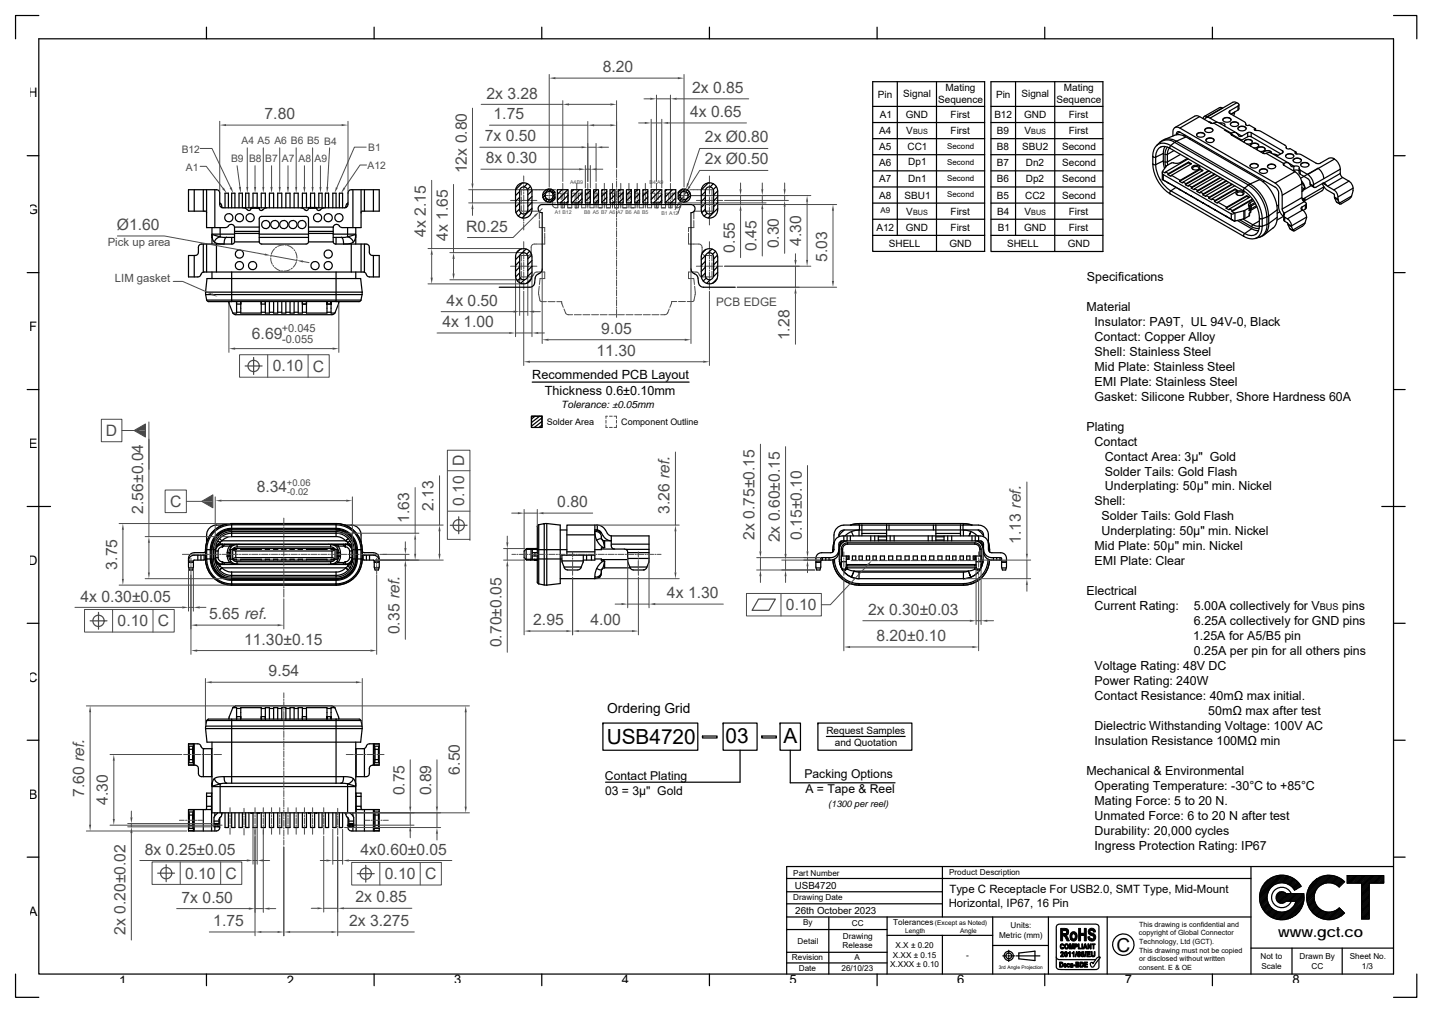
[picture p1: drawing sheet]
<svg xmlns="http://www.w3.org/2000/svg" width="297mm" height="210mm" viewBox="0 0 297 210" stroke-linecap="round" stroke-linejoin="round" font-family="sans-serif">
<defs><g id="words">
<g font-size="4.3">
<text x="125.8" y="154.1">USB4720</text>
<text x="150.5" y="154.1">03</text>
<text x="162.5" y="154.1">A</text>
</g>
<text font-size="4" x="231.6" y="197.3">C</text>
<g font-size="3.3" fill="#4b4b4b">
<text x="125" y="15">8.20</text>
<text x="100.9" y="20.4">2x 3.28</text>
<text x="143.6" y="19.3">2x 0.85</text>
<text x="54.9" y="24.7">7.80</text>
<text x="100.5" y="29.3">7x 0.50</text>
<text x="102.4" y="24.7">1.75</text>
<text x="143.1" y="24.3">4x 0.65</text>
<text x="146.2" y="29.5">2x Ø0.80</text>
<text x="96.8" y="35.9" transform="rotate(-90 96.8 35.9)">12x 0.80</text>
<text x="100.8" y="33.9">8x 0.30</text>
<text x="146.2" y="34">2x Ø0.50</text>
<text x="24.2" y="47.6">Ø1.60</text>
<text x="88.3" y="49.1" transform="rotate(-90 88.3 49.1)">4x 2.15</text>
<text x="92.9" y="50" transform="rotate(-90 92.9 50)">4x 1.65</text>
<text x="96.7" y="48">R0.25</text>
<text x="152.4" y="52.4" transform="rotate(-90 152.4 52.4)">0.55</text>
<text x="156.9" y="52" transform="rotate(-90 156.9 52)">0.45</text>
<text x="161.6" y="51.5" transform="rotate(-90 161.6 51.5)">0.30</text>
<text x="166.2" y="51" transform="rotate(-90 166.2 51)">4.30</text>
<text x="171.6" y="54.4" transform="rotate(-90 171.6 54.4)">5.03</text>
<text x="92.6" y="63.4">4x 0.50</text>
<text x="52.2" y="70.3">6.69</text>
<text x="91.8" y="67.8">4x 1.00</text>
<text x="124.7" y="69.2">9.05</text>
<text x="163.8" y="70.5" transform="rotate(-90 163.8 70.5)">1.28</text>
<text x="56.6" y="77">0.10</text>
<text x="64.9" y="77">C</text>
<text x="123.7" y="73.8">11.30</text>
<text x="21.9" y="90.4">D</text>
<text x="96.3" y="96.7" transform="rotate(-90 96.3 96.7)">D</text>
<text x="29.7" y="106.5" transform="rotate(-90 29.7 106.5)">2.56±0.04</text>
<text x="35.3" y="105.1">C</text>
<text x="53.3" y="102.1">8.34</text>
<text x="89.9" y="106" transform="rotate(-90 89.9 106)">2.13</text>
<text x="96.3" y="104.9" transform="rotate(-90 96.3 104.9)">0.10</text>
<text x="115.6" y="105.2">0.80</text>
<text x="138.9" y="106.5" transform="rotate(-90 138.9 106.5)">3.26 ref.</text>
<text x="84.9" y="108.4" transform="rotate(-90 84.9 108.4)">1.63</text>
<text x="156.5" y="111.9" transform="rotate(-90 156.5 111.9)">2x 0.75±0.15</text>
<text x="161.7" y="112.4" transform="rotate(-90 161.7 112.4)">2x 0.60±0.15</text>
<text x="166.3" y="112" transform="rotate(-90 166.3 112)">0.15±0.10</text>
<text x="211.8" y="112.7" transform="rotate(-90 211.8 112.7)">1.13 ref.</text>
<text x="24.3" y="118.1" transform="rotate(-90 24.3 118.1)">3.75</text>
<text x="16.7" y="124.7">4x 0.30±0.05</text>
<text x="138.4" y="124">4x 1.30</text>
<text x="24.4" y="129.8">0.10</text>
<text x="32.8" y="129.9">C</text>
<text x="43.4" y="128.4">5.65 ref.</text>
<text x="82.9" y="131.5" transform="rotate(-90 82.9 131.5)">0.35 ref.</text>
<text x="110.6" y="129.6">2.95</text>
<text x="122.5" y="129.6">4.00</text>
<text x="163" y="126.5">0.10</text>
<text x="180.1" y="127.5">2x 0.30±0.03</text>
<text x="50.6" y="133.6">11.30±0.15</text>
<text x="104" y="134.2" transform="rotate(-90 104 134.2)">0.70±0.05</text>
<text x="181.8" y="132.9">8.20±0.10</text>
<text x="55.7" y="140.2">9.54</text>
<text x="95.4" y="160.6" transform="rotate(-90 95.4 160.6)">6.50</text>
<text x="17.5" y="165.2" transform="rotate(-90 17.5 165.2)">7.60 ref.</text>
<text x="22.4" y="166.8" transform="rotate(-90 22.4 166.8)">4.30</text>
<text x="83.9" y="164.9" transform="rotate(-90 83.9 164.9)">0.75</text>
<text x="89.4" y="164.9" transform="rotate(-90 89.4 164.9)">0.89</text>
<text x="30" y="177.1">8x 0.25±0.05</text>
<text x="74.8" y="177.2">4x0.60±0.05</text>
<text x="38.4" y="182.1">0.10</text>
<text x="46.8" y="182.2">C</text>
<text x="79.8" y="182.3">0.10</text>
<text x="88.2" y="182.3">C</text>
<text x="37.7" y="187.1">7x 0.50</text>
<text x="44.2" y="192">1.75</text>
<text x="72.4" y="192">2x 3.275</text>
<text x="73.7" y="187.1">2x 0.85</text>
<text x="26" y="193.8" transform="rotate(-90 26 193.8)">2x 0.20±0.02</text>
</g>
<text font-size="3" x="265.1" y="194.3">www.gct.co</text>
<text font-size="2.9" x="125.9" y="147.9">Ordering Grid</text>
<g font-size="2.7">
<text x="5.9" y="20.2">H</text>
<text x="5.8" y="44.4">G</text>
<text x="6" y="68.6">F</text>
<text x="6" y="92.9">E</text>
<text x="5.9" y="117.1">D</text>
<text x="5.9" y="141.3">C</text>
<text x="6" y="165.5">B</text>
<text x="6" y="189.8">A</text>
<text x="24.7" y="204.1">1</text>
<text x="59.5" y="204.1">2</text>
<text x="94.2" y="204.1">3</text>
<text x="129" y="204">4</text>
<text x="163.8" y="204">5</text>
<text x="198.6" y="204.1">6</text>
<text x="233.3" y="204.1">7</text>
<text x="268.1" y="204.1">8</text>
</g>
<g font-size="2.6">
<text x="225.5" y="58.3">Specifications</text>
<text x="225.4" y="64.5">Material</text>
<text x="227" y="70.7">Contact: Copper Alloy</text>
<text x="227" y="67.5">Insulator: PA9T, UL 94V-0, Black</text>
<text x="227" y="76.9">Mid Plate: Stainless Steel</text>
<text x="227" y="73.7">Shell: Stainless Steel</text>
<text x="110.4" y="78.6">Recommended PCB Layout</text>
<text x="113" y="81.8">Thickness 0.6±0.10mm</text>
<text x="227" y="80">EMI Plate: Stainless Steel</text>
<text x="227" y="83.1">Gasket: Silicone Rubber, Shore Hardness 60A</text>
<text x="225.4" y="89.2">Plating</text>
<text x="227" y="92.4">Contact</text>
<text x="229.2" y="95.5">Contact Area: 3µ&quot; Gold</text>
<text x="229.2" y="98.6">Solder Tails: Gold Flash</text>
<text x="229.2" y="101.7">Underplating: 50µ&quot; min. Nickel</text>
<text x="227" y="104.8">Shell:</text>
<text x="228.5" y="107.9">Solder Tails: Gold Flash</text>
<text x="228.5" y="111">Underplating: 50µ&quot; min. Nickel</text>
<text x="227" y="117.2">EMI Plate: Clear</text>
<text x="227" y="114.1">Mid Plate: 50µ&quot; min. Nickel</text>
<text x="225.4" y="123.3">Electrical</text>
<text x="227" y="126.5">Current Rating:</text>
<text x="247.6" y="126.5">5.00A collectively for V</text>
<text x="247.7" y="129.6">6.25A collectively for GND pins</text>
<text x="278.4" y="126.4">pins</text>
<text x="247.5" y="132.7">1.25A for A5/B5 pin</text>
<text x="247.6" y="135.8">0.25A per pin for all others pins</text>
<text x="227" y="142">Power Rating: 240W</text>
<text x="227" y="138.9">Voltage Rating: 48V DC</text>
<text x="227" y="145.1">Contact Resistance: 40mΩ max initial.</text>
<text x="250.6" y="148.2">50mΩ max after test</text>
<text x="227" y="151.3">Dielectric Withstanding Voltage: 100V AC</text>
<text x="227" y="154.5">Insulation Resistance 100MΩ min</text>
<text x="225.4" y="160.7">Mechanical &amp; Environmental</text>
<text x="227" y="166.9">Mating Force: 5 to 20 N.</text>
<text x="227" y="163.8">Operating Temperature: -30°C to +85°C</text>
<text x="227" y="170">Unmated Force: 6 to 20 N after test</text>
<text x="227" y="173">Durability: 20,000 cycles</text>
<text x="227" y="176.1">Ingress Protection Rating: IP67</text>
</g>
<g font-size="2.5">
<text x="125.5" y="161.7">Contact Plating</text>
<text x="166.9" y="161.3">Packing Options</text>
<text x="125.5" y="164.8">03 = 3µ&quot; Gold</text>
<text x="167.1" y="164.3">A = Tape &amp; Reel</text>
</g>
<text font-size="2.4" fill="#4b4b4b" x="148.5" y="63.5">PCB EDGE</text>
<g font-size="2.4">
<text x="196.9" y="185.2">Type C Receptacle For USB2.0, SMT Type, Mid-Mount</text>
<text x="196.8" y="188">Horizontal, IP67, 16 Pin</text>
</g>
<g font-size="2.3" fill="#4b4b4b">
<text x="22.3" y="50.9">Pick up area</text>
<text x="23.8" y="58.5">LIM gasket</text>
<text x="58.4" y="68.9">+0.045</text>
<text x="58.5" y="71.1">-0.055</text>
</g>
<g font-size="2.1">
<text x="182.1" y="20.2">Pin</text>
<text x="187.4" y="20">Signal</text>
<text x="194.6" y="21.3">Sequence</text>
<text x="196.1" y="18.8">Mating</text>
<text x="206.6" y="20.2">Pin</text>
<text x="211.9" y="20">Signal</text>
<text x="219.1" y="21.3">Sequence</text>
<text x="220.7" y="18.8">Mating</text>
<text x="182.4" y="27.8">A4</text>
<text x="182.5" y="24.5">A1</text>
<text x="187.9" y="24.5">GND</text>
<text x="188" y="27.8">V</text>
<text x="197.2" y="27.8">First</text>
<text x="197.2" y="24.4">First</text>
<text x="206.3" y="24.5">B12</text>
<text x="206.8" y="27.8">B9</text>
<text x="212.4" y="24.5">GND</text>
<text x="212.5" y="27.8">V</text>
<text x="221.7" y="27.8">First</text>
<text x="221.7" y="24.4">First</text>
<text x="182.4" y="31.1">A5</text>
<text x="182.4" y="34.5">A6</text>
<text x="188.3" y="31.2">CC1</text>
<text x="188.4" y="34.3">Dp1</text>
<text x="206.8" y="31.1">B8</text>
<text x="206.8" y="34.5">B7</text>
<text x="212" y="31.2">SBU2</text>
<text x="212.8" y="34.5">Dn2</text>
<text x="220.3" y="31.2">Second</text>
<text x="220.3" y="34.5">Second</text>
<text x="182.4" y="37.8">A7</text>
<text x="182.4" y="41.2">A8</text>
<text x="187.6" y="41.2">SBU1</text>
<text x="188.4" y="37.8">Dn1</text>
<text x="206.8" y="37.8">B6</text>
<text x="206.8" y="41.2">B5</text>
<text x="212.7" y="41.2">CC2</text>
<text x="212.8" y="37.6">Dp2</text>
<text x="220.3" y="41.2">Second</text>
<text x="220.3" y="37.8">Second</text>
<text x="181.8" y="47.9">A12</text>
<text x="187.9" y="47.9">GND</text>
<text x="188" y="44.5">V</text>
<text x="197.2" y="44.5">First</text>
<text x="197.2" y="47.8">First</text>
<text x="206.8" y="44.5">B4</text>
<text x="207" y="47.9">B1</text>
<text x="212.4" y="47.9">GND</text>
<text x="212.5" y="44.5">V</text>
<text x="221.7" y="44.5">First</text>
<text x="221.7" y="47.8">First</text>
<text x="184.4" y="51.2">SHELL</text>
<text x="197" y="51.2">GND</text>
<text x="208.9" y="51.2">SHELL</text>
<text x="221.5" y="51.2">GND</text>
<text x="116.4" y="84.5">Tolerance: ±0.05mm</text>
<text x="171.4" y="152.2">Request Samples</text>
<text x="173.2" y="154.7">and Quotation</text>
</g>
<g font-size="2.1" fill="#4b4b4b">
<text x="50.1" y="29.9">A4 A5 A6 B6 B5 B4</text>
<text x="37.7" y="31.6">B12</text>
<text x="38.6" y="35.4">A1</text>
<text x="47.9" y="33.5">B9</text>
<text x="51.7" y="33.5">B8</text>
<text x="55" y="33.5">B7</text>
<text x="58.5" y="33.7">A7</text>
<text x="61.9" y="33.6">A8</text>
<text x="65.2" y="33.6">A9</text>
<text x="76.2" y="35.1">A12</text>
<text x="76.4" y="31.4">B1</text>
</g>
<g font-size="2">
<text x="164.9" y="184.2">USB4720</text>
<text x="165" y="189.4">26th October 2023</text>
</g>
<g font-size="1.9">
<text x="113.4" y="88">Solder Area</text>
<text x="128.9" y="88.1">Component Outline</text>
<text x="273.8" y="126.4">BUS</text>
<text x="171.8" y="167.3">(1300 per reel)</text>
</g>
<g font-size="1.9" fill="#4b4b4b">
<text x="59.5" y="100.7">+0.06</text>
<text x="59.5" y="102.6">-0.02</text>
</g>
<g font-size="1.7">
<text x="196.5" y="30.8">Second</text>
<text x="196.5" y="34.2">Second</text>
<text x="196.5" y="37.5">Second</text>
<text x="196.5" y="40.9">Second</text>
<text x="182.6" y="44.2">A9</text>
<text x="164.6" y="181.6">Part Number</text>
<text x="196.9" y="181.4">Product Description</text>
<text x="164.6" y="186.6">Drawing Date</text>
<text x="166.6" y="191.8">By</text>
<text x="176.7" y="192">CC</text>
<text x="185.3" y="191.8">Tolerances</text>
<text x="165.4" y="195.6">Detail</text>
<text x="174.8" y="196.6">Release</text>
<text x="174.8" y="194.7">Drawing</text>
<text x="185.8" y="196.5">X.X ± 0.20</text>
<text x="207.2" y="194.4">Metric (mm)</text>
<text x="209.6" y="192.4">Units:</text>
<text x="164.3" y="199">Revision</text>
<text x="165.7" y="201.3">Date</text>
<text x="174.5" y="201.3">26/10/23</text>
<text x="177.3" y="199.1">A</text>
<text x="184.6" y="200.5">X.XXX ± 0.10</text>
<text x="185.2" y="198.5">X.XX ± 0.15</text>
<text x="200.4" y="198.5">-</text>
<text x="261.5" y="198.8">Not to</text>
<text x="261.6" y="200.8">Scale</text>
<text x="269.6" y="198.8">Drawn By</text>
<text x="272.1" y="200.8">CC</text>
<text x="280" y="198.8">Sheet No.</text>
<text x="282.5" y="200.8">1/3</text>
</g>
<g font-size="1.5">
<text x="189.4" y="27.8">BUS</text>
<text x="213.9" y="27.8">BUS</text>
<text x="189.4" y="44.5">BUS</text>
<text x="213.9" y="44.5">BUS</text>
<text x="236.2" y="193.9">copyright of Global Connector</text>
<text x="236.3" y="192.1">This drawing is confidential and</text>
<text x="236.3" y="195.7">Technology, Ltd (GCT).</text>
<text x="236.3" y="197.4">This drawing must not be copied</text>
<text x="236.2" y="201">consent. E &amp; OE</text>
<text x="236.3" y="199.2">or disclosed without written</text>
</g>
<g font-size="1.4">
<text x="193.9" y="191.8">(Except as Noted)</text>
<text x="187.8" y="193.4">Length</text>
<text x="199.1" y="193.4">Angle</text>
</g>
<g font-size="1.1" fill="#4b4b4b">
<text x="118.3" y="38.1">A4B9</text>
<text x="134.8" y="38.1">B4 A9</text>
<text x="115.1" y="44.3">A1 B12</text>
<text x="121.2" y="44.3">B8 A5 B7 A6 A7 B6 A8 B5</text>
<text x="137.2" y="44.5">B1 A12</text>
</g>
<text font-size="1" x="207.2" y="200.8">3rd Angle Projection</text>
</g></defs>
<g fill="none" stroke="#000" stroke-width=".25">
<path d="M8.1 3.2h-4.9v4.8M8.1 8h281v193.9h-281zM42.8 5.6v2.4M77.6 5.6v2.4M112.4 5.6v2.4M147.2 5.6v2.4M181 16.9h23.2v35.2h-23.2zM181.9 5.6v2.4M186.1 16.9v31.9M194.3 16.9v35.2M205.6 16.9h23.2v35.2h-23.2zM210.7 16.9v31.9"/>
<path d="M216.7 5.6v2.4M218.8 16.9v35.2M251.5 5.6v2.4M289.1 3.2h4.8v4.8M5.6 32.3h2.5M40.3 39.3v4.5M42.2 39.3v4.5M42.8 39.3v7.9h4M44.6 39.3v7.9M73.2 39.3v7.9M74.9 39.3v7.9h-3.9M75.6 39.3v4.5"/>
<path d="M77.5 39.3v4.5M181 22.1h23.2M181 25.4h23.2M181 28.7h23.2M181 32.1h23.2M181 35.4h23.2M181 38.8h23.2M205.6 22.1h23.2M205.6 25.4h23.2M205.6 28.7h23.2M205.6 32.1h23.2M205.6 35.4h23.2"/>
<path d="M205.6 38.8h23.2M289.1 32.3h2.4M5.6 56.5h2.5M40.3 53v4.4M42.2 50.6v5.8M42.8 50.6v5.8M42.9 57.7h31.9l.3 2.9h-32.5zM44 47.2v3.4M44 56.4v1.3M44 48.5a1.66 1.66 0 0 0 2 2.1h.5l.1-.9 .4-.5M44 48.5h4.6M44 48.5l1.7 .6"/>
<path d="M44.9 50.6v5.8M45.6 42l.4 .5v.5M45.7 49.1l1.3 .1M45.7 49.1l-.8 .4-.4 .7M45.7 47.2v1.9M46.7 43.1v-3.1h.7v3.1M46.8 47.2l.3-.1a.85 .85 0 0 1 1.5-.1v3.1l-.2 .4-6.6 .1a.65 .65 0 0 0-.6 .7v1a.65 .65 0 0 1-.7 .7h-1.4v4.4h1.9a1.11 1.11 0 0 0 .9-.9l.4-.1h33a1.11 1.11 0 0 1 .9 .9l.5 .1h2v-4.4h-1.4a.65 .65 0 0 1-.7-.7v-1a.65 .65 0 0 0-.7-.7l-6.5-.1-.3-.4v-2.9a.73 .73 0 0 1 .7-.7 .73 .73 0 0 1 .7 .5l.5 .2M47 49.2h1.6M48.1 56.4v6.1h21.6v-6.1M48.1 43.1v-3.1h.6v3.1M48.1 49.2v1.4M48.6 47.1h5.2"/>
<path d="M48.6 48.4h5.2M48.6 50.1h5.2M48.6 48h5.2M49.6 43.1v-3.1h.7v3.1M50.5 43.1l.5 .1 .3 .3M51 43.1v-3.1h.6v3.1M51.3 43.5l.4 .1a.49 .49 0 0 0 .4-.6h1.7a.45 .45 0 0 0 .1 .5 .45 .45 0 0 0 .5 .1l.1-.1M52.1 43.1h-5.8a.65 .65 0 0 1-.7-.7v-2.4a.65 .65 0 0 0-.7-.7h-5.8v4.5h3.5l.2 .1v.3M52.1 43.2h1.7M52.5 43v-3h.8v3M53.8 43.1h10.2M53.8 49.2h10.2"/>
<path d="M53.8 48.5h10.2M53.9 45l.4-.1h9.4l.3 .5-.1 4.9-.4 .3-9.5-.1-.2-.4v-4.7zM54.2 43.1v-3.1h.8v3.1M55.3 43.1l-.4 .1-.4 .3M56.8 43.1v-3.1h-.9v3.1M58.4 43.1v-3.1h-.8v3.1M60.2 43.1v-3.1h-.9v3.1M61.9 43.1v-3.1h-.9v3.1M62.4 43.1l.5 .1 .4 .3M63.3 43.5l.3 .1a.52 .52 0 0 0 .4-.6h1.7a.45 .45 0 0 0 .1 .5 .45 .45 0 0 0 .5 .1l.1-.1M63.6 43.1v-3.1h-.9v3.1M64 47.1h5.1"/>
<path d="M64 43.2h1.7M64 48h5.1M64 48.4h5.1M64 50.1h5.1M64.4 43v-3h.9v3M65.7 43.1h5.8a.65 .65 0 0 0 .7-.7v-2.4a.65 .65 0 0 1 .7-.7h5.8v4.5h-3.6l-.2 .4M66.1 43.1v-3.1h.7v3.1M67.3 43.1l-.5 .1-.4 .3M67.5 43.1v-3.1h.7v3.1M69 43.1v-3.1h.7v3.1M69.1 49.2h1.7M69.1 48.5h4.7"/>
<path d="M69.7 49.2v1.4M70.4 43.1v-3.1h.7v3.1M71.7 42.8v.2M72.1 47.2v1.9l.7 .4 .5 .7M72.2 42l-.4 .8M72.9 50.6v5.8M73.8 48.5a1.67 1.67 0 0 1-2 2.1h-.5l-.2-1-.3-.4M73.8 48.5a7.3 7.3 0 0 1-3 .7M73.8 49.2h.1M73.8 47.2v3.4M73.8 56.4v1.3M74.9 50.6v5.8"/>
<path d="M75.6 50.6v5.8M77.5 53v4.4M181 42.1h23.2M181 45.4h23.2M181 48.8h23.2M205.6 42.1h23.2M205.6 45.4h23.2M205.6 48.8h23.2M289.1 56.5h2.4M42.6 60.5l.1 .6M42.7 61.1h32.4M42.7 61.1l.2 1.1"/>
<path d="M42.9 62.2h32M42.9 62.2l.4 .3M43.3 62.5h4.8M47.5 62.5l.8 2.4 .6 .3h20l.5-.3 .9-2.4M49.1 64.7h.8M49.1 63h.8zM49.1 63v-.5v2.4h-.8M49.9 63v-.5v2.4h4.3v-2.4v.5M54.2 63h.8zM54.2 64.7h.8M55.9 62.5v2.4h-.9v-2.4v.5M55.9 64.7h.9"/>
<path d="M57.6 64.7h.8M57.6 62.5v2.4h-.8v-2.4M59.3 64.7h.9M59.3 62.5v2.4h-.9v-2.4M61 64.7h.9M61 62.5v2.4h-.8v-2.4M61.9 62.5v2.4h.8v-2.4v.5h.9v-.5v2.4h4.2v-2.4v.5h.9v-.5v2.4h.8M62.7 64.7h.9M67.8 64.7h.9M69.7 62.5h4.8M74.9 62.2l-.4 .3M75.1 61.1l-.2 1.1"/>
<path d="M75.1 60.5v.6M5.6 80.8h2.5M289.1 80.8h2.4M5.6 105h4.9M39.1 116.3h1M39.1 116.6h1M39.1 117.7h1M41 115.1v1M41.7 115.1v1M42.3 115.1v1M42.5 114.5h.1M42.6 114.4l-.4 .2h-1.9a1.16 1.16 0 0 0-1.2 1.2v1.7l.2 .7h.6l.2-.7 .1-1.4h2"/>
<path d="M42.6 114.9l-.4 .2h-1.9a1.16 1.16 0 0 0-1.2 1.2M42.6 115.9h1.2M42.6 113.9h1.2M42.6 113.9v2M42.6 115.9a5.4 5.4 0 0 0 5.5 5.4M42.6 116l-.4 .1M42.8 110.9v1.5M42.9 114a5.2 5.2 0 0 1 5.2-5.2h21.6a5.2 5.2 0 0 1 5.2 5.2M43.8 115.9a4.3 4.3 0 0 0 4.3 4.2M43.8 113.9v2M44.3 113.9h.3M44.3 115.9a3.8 3.8 0 0 0 3.8 3.7"/>
<path d="M44.3 115.9h.3M44.3 113.9v2M44.6 115.9a3.4 3.4 0 0 0 3.5 3.4h21.6a3.4 3.4 0 0 0 3.4-3.4M44.6 113.9v2M44.6 113.9a3.4 3.4 0 0 1 3.5-3.4h21.6a3.4 3.4 0 0 1 3.4 3.4M44.7 116.2l.3 .6 .7 .2M44.7 116.2v.1M44.7 116.3h.1M44.7 116.3l.1 .2M44.8 116.5l.9 .9M44.9 110.8a4.5 4.5 0 0 1 3.2-1.3h21.6a4.4 4.4 0 0 1 4.4 4.4 5.7 5.7 0 0 1-1.3 5.1 4.5 4.5 0 0 1-3.1 1.3h-21.6a4.4 4.4 0 0 1-4.5-4.4 6.9 6.9 0 0 1 .8-4.5zM45.1 112.3l.6 .1"/>
<path d="M45.2 115.6h-.5a1.44 1.44 0 0 0 1.4 1.4v-.6M45.2 115.6l.3 .6 .6 .2M45.2 114.2v1.4M45.5 118.2l.5-.5zM45.5 111.7l.5 .4M45.7 112.4l-.9 .8-.1 .3M45.7 112.8l-.7 .2-.3 .6v-.1M45.7 117.4l-.6 .1M45.7 112.4v.4M45.7 117v.4M45.7 112.8h26.4M45.7 117h26.4"/>
<path d="M45.7 117.4l.3 .3M46 117.7l1 .7 1.1 .2M46 112.1l-.3 .3M46 117.7h25.7M46 112.1h25.7M46.1 113.4v-.6a1.44 1.44 0 0 0-1.4 1.4h.5M46.1 113.4l-.6 .2-.3 .6M46.1 116.4h.1M46.1 113.4h.1M46.2 112.9a1.36 1.36 0 0 0-1.5 1.3 2.95 2.95 0 0 0 .3 2.2l.6 .4 .6 .1M46.2 116.4l.1 .2M46.2 112.8v.6"/>
<path d="M46.2 116.4v.6M46.2 108.8a2.74 2.74 0 0 0-3 1l-.3 1.1M46.3 116.6l.3 .3M46.3 113.2h1.4M46.3 116.6h1.4M46.3 113.2l-.1 .2M46.6 112.8l22 .1M46.6 112.9l-.3 .3M46.6 117h24.6M47.1 115.3h.7M47.1 114.6h.7M47.1 114.6v.7"/>
<path d="M47.1 115.3h.4M47.1 115.3l.1 .5 .5 .8M47.6 114.6v.7M47.7 113.2l-.4 .6-.2 .8M47.7 116.6l1.4 .3M47.7 113.2l.2 .2M47.9 113.9v2M47.9 116.4l-.2 .2M48.1 120h21.6zM48.1 108.5a5.4 5.4 0 0 0-5.4 5.4 6.5 6.5 0 0 0 1.8 6.1 5.4 5.4 0 0 0 3.6 1.3h21.6a5.4 5.4 0 0 0 5.4-5.4 6.5 6.5 0 0 0-1.9-6.1 5.4 5.4 0 0 0-3.5-1.3M48.1 108.5a5.4 5.4 0 0 0-5.5 5.4M48.1 109.7a4.3 4.3 0 0 0-4.3 4.2"/>
<path d="M48.1 109.9a4.1 4.1 0 0 0-4.1 4 6.3 6.3 0 0 0 .7 4.3 4.1 4.1 0 0 0 3.4 1.8M48.1 110.2a3.8 3.8 0 0 0-3.8 3.7M48.1 111.2h21.6l1.2 .3 .8 .6M48.1 108.5v1.2M48.1 110.2v1M48.1 118.6v1M48.1 108.5h21.6M48.1 110.2h21.6M48.1 118.6h21.6M48.1 111.2l-1.1 .3-1 .6M48.1 109.9h21.6zM48.1 109.7h21.6"/>
<path d="M48.1 119.6h21.6M48.2 115.9l.4 .4 .6 .1M48.3 113.9v2M48.3 113.9l.6 .3M48.5 113.9v-.2h20.8v.2M48.9 115.6l-.6 .3M48.9 114.2h20M48.9 115.6h20M48.9 114.2v1.4M49.1 113.7v.2h-1.3v2h1.3v.2M49.1 112.9l-1.4 .3M49.2 113.4v-.5a2.11 2.11 0 0 0-1.8 1.7 2.11 2.11 0 0 0 1.1 2.2l.7 .1"/>
<path d="M49.2 113.4l-.6 .1-.4 .4M49.2 116.4h19.4M49.2 116.4v.5M49.2 113.4h19.4M49.5 116.9l.1 .1M49.6 112.8l-.1 .1M49.9 113.7v.2h4.3v-.2M54.2 116.1v-.2h-4.3v.2M55 113.7v.2h.9v-.2M55.9 116.1v-.2h-.9v.2M56.8 113.7v.2h.8v-.2M57.6 116.1v-.2h-.8v.2"/>
<path d="M58.4 113.7v.2h.9v-.2M59.3 116.1v-.2h-.9v.2M60.2 113.7v.2h.8v-.2M61 116.1v-.2h-.8v.2M61.9 113.7v.2h.8v-.2M62.7 116.1v-.2h-.8v.2M63.6 113.7v.2h4.2v-.2M67.8 116.1v-.2h-4.2v.2M68.2 112.8v.1M68.2 116.9v.1M68.6 113.4l.5 .1 .5 .4M68.6 112.9v.5"/>
<path d="M68.6 116.4v.5M68.6 112.9a2.11 2.11 0 0 1 1.7 1.7 2.11 2.11 0 0 1-1 2.2l-.7 .1M68.7 113.7v.2h1.2v2h-1.2v.2M68.9 114.2v1.4M68.9 115.6l.6 .3M69.3 115.9v.2h-20.8v-.2M69.5 113.9l-.6 .3M69.5 113.9v2M69.6 115.9l-.5 .4-.5 .1M69.7 109.9a4.1 4.1 0 0 1 4.1 4 6.3 6.3 0 0 1-.8 4.3 4.1 4.1 0 0 1-3.3 1.8M69.7 110.2a3.8 3.8 0 0 1 3.8 3.7M69.7 109.7a4.3 4.3 0 0 1 4.3 4.2"/>
<path d="M69.7 108.5v1.2M69.7 110.2v1M69.7 118.6v1M69.7 108.5a5.4 5.4 0 0 1 5.4 5.4M69.9 116.4l.2 .2M69.9 113.9v2M69.9 114.6h.7M69.9 115.3h.7M70.1 113.2l.4 .6 .1 .8M70.1 116.6l-1.5 .3M70.1 112.9v.3M70.1 113.2h1.3l.2 .2"/>
<path d="M70.1 116.6h1.3M70.1 114.6v.7M70.3 115.3h.3M70.6 114.6v.7M70.6 115.3v.5l-.5 .8M71.2 112.9l.2 .3M71.2 112.9h.1M71.2 112.8l-2.5 .1 1.4 .3M71.4 116.6l-.2 .3M71.5 108.8a2.76 2.76 0 0 1 3.1 1 4 4 0 0 1 .3 2.6M71.6 112.9a1.35 1.35 0 0 1 1.4 1.3 2.95 2.95 0 0 1-.3 2.2l-.5 .4-.6 .1M71.6 113.4h.1"/>
<path d="M71.6 116.4h.1M71.6 112.8v.6M71.6 116.4v.6M71.6 116.4l-.2 .2M71.7 113.4v-.6a1.44 1.44 0 0 1 1.4 1.4M71.7 113.4l.5 .2 .3 .6M71.7 117.7l-.9 .7-1.1 .2M71.7 112.1l.4 .3 .6-.1M72.1 112.8l.7 .2 .3 .6M72.1 117.4l.6 .1M72.1 112.8v-.4l.7 .6 .3 .6M72.1 117v.4"/>
<path d="M72.1 117.4l-.4 .3M72.2 118.1l-.5-.4 .5 .5M72.2 111.7l-.5 .4M72.2 111.7l-.4 .3M72.5 115.6l-.3 .6-.5 .2M72.7 117.5h.1M73 116.5l-.9 .9M73 116.5h.1M73.1 115.6a1.44 1.44 0 0 1-1.4 1.4v-.6M73.1 116.2l-.3 .6-.7 .2M73.1 116.2v.1M73.1 116.3l-.1 .2"/>
<path d="M73.1 114.2h-.6v1.4h.6M73.1 115.9h.4M73.1 113.9v2M73.1 113.9h.4M73.5 113.9v2M73.5 115.9a3.8 3.8 0 0 1-3.8 3.7M74 113.9v2M74 115.9h1.1M74 113.9h1.1M74 115.9a4.3 4.3 0 0 1-4.3 4.2M74.9 113.9a6.4 6.4 0 0 1-1.8 5.9 5.2 5.2 0 0 1-3.4 1.2h-21.6a5.2 5.2 0 0 1-5.2-5.1v-2M75.1 115.9a5.4 5.4 0 0 1-5.4 5.4"/>
<path d="M75.1 116l.5 .1M75.1 114.4l.5 .2h1.9a1.2 1.2 0 0 1 1.1 1.2M75.1 114.9l.5 .2h1.9a1.16 1.16 0 0 1 1.1 1.2M75.1 113.9v2M75.1 114.5h.2M75.3 115v1.1M76 115.1v1M76.7 115.1v1M77.6 116.3h1.1M77.6 116.6h1.1M77.7 117.7h.9M78.7 115.8v1.7l-.2 .7h-.7l-.2-.7v-1.4h-2"/>
<path d="M109.1 115.9h2.3M109.1 113.9h2.3M109.1 113.9v2M110.1 113.7v.2zM110.1 115.9v.2zM110.2 113.9v2M110.4 113.9v2M110.6 115.3h.8M110.6 114.6h.8M110.8 113.9l.1-.2h.5h-2.2l-.5 .5v1.4l.5 .5h2.2h-.5l-.1-.2M110.9 113.7v.2zM110.9 115.9v.2z"/>
<path d="M111 114.6v.7M111.4 115.9h5.2M111.4 113.9h6.2M111.7 108.8l1.2-.3v12.8M111.7 108.8l-.3 .3v11.7l.3 .2M111.7 108.8v12.2M113.4 108.5l-.5 .1M113.4 108.5l2.8 .3v12.2l-2.8 .3M113.4 108.5v12.8M116.2 109.9h1.4M116.2 120h7.2M116.6 116.3h4.4"/>
<path d="M117 117.5h3.6M117.6 114.4h5.8M117.6 110.9h5.8M121 115.1a3.1 3.1 0 0 1-.8 2.9l-.3 .2-2.2-.1h-.3l-.3-.4M121.7 115.1v1M122.7 115.1v1M123.4 115.1h-6.8v1.5l.5 1.1M123.4 115.9h1.3v.3h.5M123.4 108.8v7.3h-2.4M123.4 119.6v.4M123.8 112l.6 .9 .8 .7M123.8 112a.83 .83 0 0 1 1-.3 .83 .83 0 0 1 .4 1l.2 .7"/>
<path d="M123.9 109.9h.1M123.9 109.9h-.5h.6M123.9 109.9h.3a1.64 1.64 0 0 1 .9 1.2M123.9 108.8v1.1M124 119.9h-.2M124 109.9l.6 .6M124 119.8l-.6 .2M124.2 119.7l-.2 .1M124.3 119.7l.1-.2zM124.4 119.5l-.2 .2M124.5 119.5h-.1M124.7 119.2l-.1 .1"/>
<path d="M124.7 116h5.5M124.7 111.4a.65 .65 0 0 0 .7 .7M124.7 113.8h4.8a.65 .65 0 0 1 .7 .7v1.8l.5 1.4M124.7 118.4v.6l-.2 .4M124.7 111.4a1.16 1.16 0 0 0-1.3-1.2l.4 1.8M124.7 111.2v.2M125.1 111.1l.7 .7 1 .3h-1.4M125.2 113.6h-.5v.3h-1.3M125.2 116.2a3.8 3.8 0 0 0-1.8 3.4 1.16 1.16 0 0 0 1.3-1.2M125.2 116.2l.2 .2M125.4 117.7a.65 .65 0 0 0-.7 .7M125.4 113.4l-.2 .2"/>
<path d="M125.4 112.1v1.3M125.4 116.4v1.3M125.4 117.7h5.3M125.4 116.4a2.21 2.21 0 0 1-.8 1.7l-.8-.3M125.6 109.9l-.2-.3a2.01 2.01 0 0 0-1.6-.8h-6.2l-.1 6.3M125.6 109.9a1.64 1.64 0 0 0 .9 1.1l.3 .1M126.8 112.8h7.8M126.8 111.1h7.8v5.2l-.5 1.5-.6 .3-2.2 .1-.6-.5M126.8 111.1v2a.65 .65 0 0 0 .7 .7M129.8 113.9h4.8M130.2 114.6h4.4M130.2 115.8h4.4"/>
<path d="M130.6 117.5h3.6M133.6 118.1v.1M169.2 116.3h1.1M169.2 116.6h1.1M169.3 117.7h.9M170.6 115.6v.5M171.3 115.6v.5M172 115.6v.5M172.7 114.4v-.4v.4M172.7 114h.3M172.8 116a5.4 5.4 0 0 0 5.4 5.3M173 112.4l-.2 1.6z"/>
<path d="M173.1 115.9a5.1 5.1 0 0 0 5.1 5.1M174 112.8a3.5 3.5 0 0 1-.4 2.7 1.76 1.76 0 0 1-1.3 .6h-1.9l-.1 .2M174 110.9v.3M174 112.8a.65 .65 0 0 1 .7-.7h28.6a.65 .65 0 0 1 .7 .7 3.6 3.6 0 0 0 .4 2.7 1.76 1.76 0 0 0 1.3 .6h1.9l.2 .2M174.2 116.5l.3 .7M174.3 117l.2 .6M174.3 117l-.2-.7 .6 1.7M174.4 112.4l-.3 1.1M174.4 112.4v.1M174.5 117.6h.1M174.5 117.6l.1 .2M174.5 113.8h.3"/>
<path d="M174.5 116h.1M174.5 113.8v2.3M174.5 112.1l-.1 .3M174.5 116.4h1M174.6 117.8l.1 .2M174.7 118h.7M174.8 113.8v1.5M174.8 118.2a4.1 4.1 0 0 0 3.4 1.8v-1.4M175 109.9h-.2a.99 .99 0 0 0-.8 1M175 109.9h28M175 111.1v1M175.1 109.9l-1.1 1.1"/>
<path d="M175.2 112.1l-.7 .5-.3 .7M175.3 118.1h.1M175.4 117.8l.4 .2M175.5 117.6l.3 .1M175.5 117.3h.3M175.5 117h.3M175.5 115.9h.6v-.6h-1.6v2.1l.2 .8h.6M175.5 115.3v2.1l-.2 .8M175.7 115.3v.6M175.7 111.1v1a1.73 1.73 0 0 0-1.6 1.7v2.6l.4 .7M175.8 118l1.4 .4M175.8 112.5a1.3 1.3 0 0 0-1.3 1.3"/>
<path d="M175.8 112.8h-.2a.99 .99 0 0 0-.8 1M175.8 118l-.5 .1M175.8 112.8h26.4M175.8 112.5v.3M175.8 112.5h26.4M175.8 117.3h26.4M175.9 115.3v.6M176.4 111.1v1M176.6 110.2l.4 .9M176.8 115.3h.7v.8h-.7zM177.2 118.4l-.6 1.2zM177.2 118.4h23.7"/>
<path d="M177.2 118.4l1 .2M178.2 120h21.6zM178.2 108.5h21.6zM178.2 108.5l-1.8 .4M178.2 108.5l-1.8 .3M178.2 109.9l-1.8 .4-1.1 .8M178.2 115.3h.7v.8h-.7zM178.2 118.6h21.6M178.2 108.5v.3M178.2 109.9v1.2M178.3 108.8v1.1M178.8 108.8v2.3"/>
<path d="M178.8 110.6h5.1M179.7 115.3h.7v.8h-.7zM180.6 111.1v1M181.1 115.3h.7v.8h-.7zM181.4 111.1v1M182.2 112h1.7M182.2 111.1v1M182.2 111.3h1.7M182.6 115.3h.9v.8h-.9zM183.9 108.8v3.3M184.3 115.3h.9v.8h-.9zM184.4 108.8v1.1"/>
<path d="M184.6 111.1v1M185.5 111.1v1M186 115.3h.9v.8h-.9zM187.7 115.3h.9v.8h-.9zM189.4 115.3h.9v.8h-.9zM191.1 115.3h.9v.8h-.9zM192.5 111.1v1M192.8 115.3h.9v.8h-.9zM193.4 111.1v1M193.6 108.8v1.1M194.1 112h1.7M194.1 108.8v3.3"/>
<path d="M194.1 111.3h1.7M194.1 110.6h5.1M194.5 115.3h.9v.8h-.9zM195.8 111.1v1M196.3 115.3h.6v.8h-.6zM196.6 111.1v1M197.4 111.1v1M197.6 115.3h.7v.8h-.7zM199.1 115.3h.7v.8h-.7zM199.2 108.8v2.3M199.8 108.8v1.1M199.8 108.5v.3"/>
<path d="M199.8 109.9v1.2M199.8 109.9l1.8 .4 1.2 .8M199.8 108.5l1.9 .4M199.8 108.5l1.8 .3M200.5 115.3h.7v.8h-.7zM200.9 118.4l-1.1 .2M200.9 118.4l.5 1.3-.4-1M201.4 110.2l-.4 .9zM201.6 111.1v1M202.1 115.3v.6M202.2 112.5a1.3 1.3 0 0 1 1.3 1.3M202.2 117.3v-.3h-26.4v.3"/>
<path d="M202.2 112.5v.3M202.2 112.8h.2a.99 .99 0 0 1 .8 1M202.3 111.1v1a1.73 1.73 0 0 1 1.6 1.7v2.6l-.4 .7M202.3 115.3v.6M202.5 115.3v2.1l.2 .8M202.5 116.4h1M202.5 115.9h-.6v-.6h1.6v2.1l-.2 .8h-.6M202.5 117.3h-.3M202.5 117h-.3M202.6 117.6l-.4 .1M202.6 117.8l-.4 .2v-.3h-26.4v.3M202.7 118h.6"/>
<path d="M202.7 118.1a.9 .9 0 0 0-1.1 .2l-.7 .1M202.8 112.1l.7 .5 .3 .7M202.9 109.9l1.1 1.1M203 111.1v1M203 109.9h.2a1.1 1.1 0 0 1 .8 1.3M203.2 118.2a4.1 4.1 0 0 1-3.4 1.8v-1.4M203.2 113.8h.3v2.2M203.2 113.8v1.5M203.3 118h.1M203.4 117.8l-.1 .2M203.5 112.1l.4 1.4M203.8 116.6l-.3 .6"/>
<path d="M203.9 116.3l-.1 .8-.5 .9M203.9 116.3l-.6 1.7M204 113.9a1.68 1.68 0 0 0 1.7 1.7h2l.1 1.9 .1 .7h.7a4.8 4.8 0 0 0 0-3 1.17 1.17 0 0 0-1-.6h-1.9a.65 .65 0 0 1-.7-.7v-3a2.04 2.04 0 0 0-2-2l-28-.1a2.08 2.08 0 0 0-2 2.1v3a.65 .65 0 0 1-.7 .7h-1.9a1.16 1.16 0 0 0-1.2 1.2v1.7l.2 .7h.7l.2-.7v-1.9h2a1.68 1.68 0 0 0 1.7-1.7M204.9 115.9a5.1 5.1 0 0 1-5.1 5.1M205 112.8a1.71 1.71 0 0 0-1.7-1.7h-28.6a1.68 1.68 0 0 0-1.7 1.7M205 112.4l.3 1.6zM205 114h.3M205.3 116a5.4 5.4 0 0 1-5.5 5.3M205.3 114.4v-.4v.4M206.1 115.6v.5M206.7 115.6v.5M207.4 115.6v.5"/>
<path d="M207.8 116.3h1M207.8 116.6h1M207.8 117.7h.9M286.6 105h4.9M5.6 129.2h2.5M48.1 120.1v1.2M48.1 120.1h21.6M48.1 121.3h21.6M69.7 120.1v1.2M111.7 121l1.2 .3M112.9 121.2l.5 .1M178.2 121.3h21.6"/>
<path d="M178.2 121v.3M178.2 121h21.6M199.8 121v.3M289.1 129.2h2.4M5.6 153.4h2.5M39.1 154.6v.1M39.1 154.2h1M39.1 158.1h1M39.1 158.1v.1M39.1 154.7h1M39.1 154.7l.2 .6M39.3 157.5l-.2 .6"/>
<path d="M39.3 155.3h.6M39.3 155.3v2.2M39.9 155.3v2.2h-.6M40 157.5l.1 .6M40.1 154.7l-.2 .6M40.1 158.1v.1M40.1 154.6v.1M40.1 154.2v4.4M40.3 154.2v4.4M40.5 158.6a.65 .65 0 0 1 .7 .7v1a.65 .65 0 0 0 .6 .7h2.2M42.2 155.2v5.8M42.6 151l.3 2.8h31.9l.3-2.8"/>
<path d="M42.6 151h32.5M42.7 150.5l-.1 .5M42.9 149.4l-.2 1.1h32.4l-.2-1.1M42.9 149.4h32M43.3 149.1l-.4 .3M43.3 149.1h31.2M43.9 155.2v5.8M44 155.2h-1.7a1.11 1.11 0 0 1-.8-.9l-.5-.1h-1.9v4.4h1.4M44 153.8v14.7h29.8v-14.7M48.1 149.1v13.2M48.3 146.7h.8v2.4v-.6M49.1 148.5h.8z"/>
<path d="M49.1 146.9h.8M54.2 148.5v.6v-2.4h-4.3v2.4v-.6M54.2 148.5h.8zM54.2 146.9h.8M55 148.5v.6v-2.4h.9v2.4M55.9 146.9h.9M57.6 146.9h.8M57.6 149.1v-2.4h-.8v2.4M59.3 146.9h.9M59.3 149.1v-2.4h-.9v2.4M61 146.9h.9M61 149.1v-2.4h-.8v2.4"/>
<path d="M62.7 146.9h.9M62.7 148.5h.9zM62.7 148.5v.6v-2.4h-.8v2.4M63.6 148.5v.6v-2.4h4.2v2.4v-.6M67.8 148.5h.9zM67.8 146.9h.9M69.5 146.7h-.8v2.4v-.6M69.7 149.1v13.2M70.3 149.1l-.9-2.5-.5-.3h-20l-.6 .3-.8 2.5M73.8 155.2h1.5a.89 .89 0 0 0 .8-.8l.6-.2h2v4.4h-1.4M73.9 155.2v5.8M74.5 149.1l.4 .3"/>
<path d="M75.1 150.5v.5M75.6 155.2v5.8M77.3 158.6a.65 .65 0 0 0-.7 .7v1a.65 .65 0 0 1-.7 .7h-2.1M77.5 154.2v4.4M77.6 154.2v4.4M77.6 154.2h1.1M77.6 154.6l.1 .1M77.7 154.7l.1 .6M77.7 154.7h.9M77.7 158.1l-.1 .1M77.7 158.1h.9M77.8 155.3h.7"/>
<path d="M77.8 157.5l-.1 .6M77.8 157.5h.7M77.8 155.3v2.2M78.5 157.5l.1 .6M78.5 155.3v2.2M78.6 158.1l.1 .1M78.6 154.7l-.1 .6M78.7 154.6l-.1 .1M125.1 149.9h19.6v5.6h-19.6zM125.1 149.9h.1M145.7 152.6h3v.4h-3zM145.7 152.6h.1"/>
<path d="M150 149.9h7v5.6h-7zM150 149.9h.1M153.5 155.5v6.6h-27.9M158 152.6h3v.4h-3zM158 152.6h.1M161.8 149.9h4.2v5.6h-4.2zM161.8 149.9h.1M163.9 155.5v6.8h21.8M169.7 149.9h19.5v5.6h-19.5zM169.7 149.9h.1M171.4 152.7h16.4M289.1 153.4h2.4"/>
<path d="M5.6 177.7h2.5M39.1 168.3h.1M39.1 172.2h1M39.1 167.9h1M39.1 168.3h1M39.1 168.3l.2 .7M39.3 171.1l-.2 .6M39.3 169h.6M39.3 169v2.1M39.9 169v2.1h-.6M40 171.1l.1 .6M40.1 168.3l-.2 .7"/>
<path d="M40.1 171.8h-1M40.1 167.8v4.5M40.1 168.3h.1M40.3 167.8v4.5M42.2 167.8v4.5M42.8 167.1h1.1M42.8 165.1h1.1M43.9 167.4l-.1 .4h-4.7v4.5h5.8M43.9 164.4v7.9M44 164.4h-1.2v3.2l-.1 .2h-.2M44 163h29.8M44.4 170.7h1"/>
<path d="M44.4 170.2h1M44.5 161.4a1.97 1.97 0 0 0-.5 1.6M44.5 161.4l.4 .7 .8 .4M44.6 168.5v.6M44.6 170.7v.2M44.6 171.2h.6M44.6 171.2v1.1M44.6 170.9v.3M44.6 170.9h.6M45.2 168.5l-.8 .9v2h1v-1.6l.2-.2M45.2 171.2v.2M45.2 170.9v.3"/>
<path d="M45.2 170.7v.2M45.6 169.5v2.1a.65 .65 0 0 1-.7 .6M45.7 162.5l-1.7 .5M45.7 162.5v6M46 168.5v.6l-.5 .5M46.3 168.5l-.3 .1M46.5 161l-1.3 .1-.7 .3M46.5 161h24.8M46.5 161l.1 .9 .4 .4M46.7 168.5v3h.7v-3M47 162.3h23.8M47 162.3l-1.3 .2"/>
<path d="M48.1 168.5v3h.6v-3M50.3 168.5v3h-.7v-3M51 168.5v3h.6v-3M52.1 168.5l.4 .1M52.5 168.5v3h.8v-3M53.8 168.5l-.5 .1M54.2 168.5v3h.8v-3M56.8 168.5v3h-.9v-3M58.4 168.5v3h-.8v-3M60.2 168.5v3h-.9v-3M61 168.5v3h.9v-3M63.6 168.5v3h-.9v-3"/>
<path d="M64 168.5l.4 .1M64.4 168.5v3h.9v-3M65.7 168.5l-.4 .1M66.1 168.5v3h.7v-3M67.5 168.5v3h.7v-3M69 168.5v3h.7v-3M70.4 168.5v3h.7v-3M70.8 162.3l1.3 .2M71.3 161h.5a1.65 1.65 0 0 1 2 2M71.3 161l-.1 .9-.4 .4M71.5 168.5l.2 .1M71.7 168.5v.3"/>
<path d="M71.8 168.8l.5 1 .1 1.6h1v-1.9M72 171h2M72.1 162.5l1.7 .5M72.1 162.5v6M72.2 169.5v2.1a.65 .65 0 0 0 .7 .6M72.4 170.7h1M72.4 170.2h1M72.5 170.7l.1 .2M72.6 170.9v.3M72.6 170.9h.5M72.6 171.2l-.1 .2M72.6 171.2h.5"/>
<path d="M72.6 168.5l.7 1M73.1 171.2l.1 1.1M73.1 170.9v.3M73.2 168.5v.6M73.2 170.7l-.1 .2M73.3 161.4l-.5 .7-.7 .4M73.8 162.3h.1M73.8 164.4h1.1v3l.1 .3 .3 .1M73.9 167.4l.1 .4h4.7v4.5h-5.8M73.9 167.1h1M73.9 164.4v7.9M73.9 165.1h1"/>
<path d="M75.6 167.8v4.5M77.5 167.8v4.5M77.6 167.8v4.5M77.6 172.2h1.1M77.6 168.3h.1M77.6 167.9h1.1M77.7 168.3h.9M77.7 168.3l.1 .7M77.8 171.1l-.1 .6M77.8 169h.7M77.8 171.1h.7M77.8 169v2.1"/>
<path d="M78.5 169v2.1M78.5 171.1l.1 .6M78.6 168.3l-.1 .7M78.7 171.8h-1.1M78.7 168.3h-.1M195.5 179.6v10.5M259.5 179.6v22.3M289.1 177.7h2.4M289.1 179.6h-125.9v22.3M163.2 182.1h96.3M163.2 190.1h96.3M163.2 192.7h20.8"/>
<path d="M163.2 197.4h20.8M163.2 187.3h32.3M163.2 184.8h32.3M163.2 199.6h20.8M171.9 190.1v11.8M184 190.1v11.8M184 193.9h21.9M195.5 193.9v8M205.9 190.1v11.8M205.9 196h11.6M208 198.1h.9M209.1 198.1h.3"/>
<path d="M209.2 197v.8M209.2 198v.3M209.2 198.5v.8M209.6 198.1h.9M210.8 198.1h4.9M211.3 197.5l3.4-.3v1.9l-3.4-.3zM217.5 190.1v11.8M219.1 198.4v.1a1.32 1.32 0 0 0 1.6 .4h6.5M226.2 199.7l.3-.2 .2 .2 .2-.2a1.9 1.9 0 0 1 1.1-1.1h.1l.1 .1-1.2 1.7a.36 .36 0 0 1-.6 .2zM228 198.4v-5.2a1.98 1.98 0 0 0-.3-1.5l-.6-.1h-6.3a1.77 1.77 0 0 0-1.6 .3l-.1 8.5a.68 .68 0 0 0 .9 .6h5.9a2.63 2.63 0 0 0 1.8-.2l.3-.3v-1.7M229.7 190.1v11.8M259.5 196.5h29.6"/>
<path d="M262.8 186.1l-1.3 1.4M262.8 185.9l-1.4 1.4M262.9 186.4l-1.3 1.2M262.9 186.6l-1.3 1.2M262.9 185.6l-1.5 1.5M262.9 186.8l-1.2 1.2M262.9 185.3l-1.5 1.6M263 186.9l-1.2 1.2M263 185l-1.7 1.7M263 182.4l-.7 .8M263 187.1l-1.1 1.2M263.1 187.3l-1.2 1.1"/>
<path d="M263.2 187.4l-1.2 1.2M263.2 184.6l-1.9 1.9M263.3 187.6l-1.2 1.1M263.4 187.7l-1.2 1.1M263.4 187.9l-1.1 1.1M263.6 188l-1.1 1.1M263.7 188.1l-1.1 1.1M263.7 182l-1.9 1.9M263.8 188.2l-1.1 1.2M263.9 188.4l-1.1 1.1M264 188.5l-1.1 1.1M264.1 181.8l-2.5 2.5"/>
<path d="M264.2 188.6l-1.2 1.1M264.3 188.7l-1.1 1.1M264.5 188.7l-1.2 1.2M264.5 181.6l-3 3.1M264.6 188.8l-1.1 1.2M264.8 188.9l-1.2 1.2M264.8 181.5l-3.4 3.5M265 188.9l-1.2 1.2M265.1 181.5l-3.8 3.8M265.2 189l-1.3 1.2M265.4 189l-1.3 1.3M265.4 181.4l-4.1 4.1"/>
<path d="M265.5 184.9l-.7 .7M265.6 189.1l-1.3 1.3M265.7 181.4l-4.4 4.4M265.8 189.1l-1.4 1.3M265.8 184.8l-1.1 1.1M265.9 181.4l-4.6 4.7M266 184.8l-1.3 1.4M266 189.1l-1.4 1.4M266.1 181.4l-4.8 4.9M266.2 184.9l-1.5 1.5M266.3 189.1l-1.5 1.4M266.3 181.4l-1.9 2"/>
<path d="M266.4 184.9l-1.6 1.6M266.5 185l-1.6 1.7M266.6 189l-1.6 1.6M266.6 181.5l-1.7 1.7M266.7 185.1l-1.7 1.7M266.8 185.3a1.26 1.26 0 0 0-1.8-.1 1.19 1.19 0 0 0-.2 1.3 1.19 1.19 0 0 0 1.1 .7l.9-.4M266.8 181.5l-1.6 1.6M266.9 188.9l-1.7 1.7M267 181.5l-1.5 1.5M267 185.3l-1.8 1.7M267.2 181.6l-1.5 1.4M267.3 185.3l-1.9 1.8"/>
<path d="M267.3 188.7l-1.9 1.9M267.3 181.7l-1.3 1.3M267.5 185.3l-2 1.9M267.5 181.7l-1.3 1.3M267.7 181.8l-1.3 1.2M267.7 185.3l-2 1.9M267.8 181.8l-1.2 1.3M267.9 185.3a2.12 2.12 0 0 0-3.3-1 2.12 2.12 0 0 0 0 3.4 2.12 2.12 0 0 0 3.3-.9M268 185.3l-2 1.9M268 196.5v5.4M268 181.9l-1.2 1.2M268.1 182l-1.1 1.2"/>
<path d="M268.2 185.3l-1.9 1.9M268.3 182.1l-1.2 1.2M268.4 185.3l-1.5 1.5M268.4 182.2l-1.1 1.1M268.6 182.3l-1.2 1.1M268.7 185.3l-1.6 1.5M268.7 182.4l-1.1 1.1M268.8 182.5l-1.1 1.1M268.9 185.3l-1.6 1.5M269 182.6l-1.1 1.1M269.1 182.7l-1.1 1.1M269.1 185.3l-1.5 1.5"/>
<path d="M269.2 182.8l-1.1 1.1M269.3 182.9l-1.1 1.2M269.4 185.3l-1.6 1.5M269.4 183.1l-1.1 1.1M269.5 183.2l-1.1 1.1M269.6 188.8l-.9 .9M269.6 185.3l-1.6 1.5M269.6 183.3l-1.1 1.2M269.7 183.5l-.8 .8M269.8 183.6l-.3 .4M269.8 185.3l-1.5 1.5M269.9 183.7a4.6 4.6 0 0 0-7.7-.4 4.6 4.6 0 0 0 2.6 7.2 4.6 4.6 0 0 0 5.6-5.2h-3.6l-1.7 1.6"/>
<path d="M269.9 183.7l-1.4 .8a3.1 3.1 0 0 0-4.8-.6 3.1 3.1 0 0 0 .6 4.8 3.1 3.1 0 0 0 4.5-1.9h-2M270 188.2l-2 1.9M270.1 185.3l-1.6 1.5M270.2 187.7l-2.6 2.6M270.3 187.4l-3.1 3.1M270.3 185.3l-1.6 1.5M270.4 187l-3.5 3.5M270.5 185.3l-1.7 1.7M270.5 186.8l-3.9 3.8M270.5 185.5l-1.9 2M270.5 186.5l-4.2 4.1M270.5 185.8l-4.9 4.8"/>
<path d="M270.5 186.2l-4.4 4.4M270.5 186l-4.6 4.6M272.6 186l-1.4 1.4M272.6 186.3l-1.3 1.3M272.6 185.8l-1.4 1.4M272.6 186.5l-1.2 1.2M272.6 185.5l-1.5 1.5M272.7 186.7l-1.3 1.2M272.7 185.2l-1.6 1.6M272.7 186.9l-1.2 1.2M272.8 187l-1.2 1.2M272.8 187.2l-1.1 1.2"/>
<path d="M272.8 184.8l-1.7 1.8M272.9 187.4l-1.1 1.1M273 187.5l-1.1 1.2M273.1 187.7l-1.1 1.1M273.1 184.3l-2.1 2.1M273.2 187.8l-1.1 1.1M273.2 182.1l-1.5 1.5M273.3 187.9l-1.1 1.2M273.4 188.1l-1.1 1.1M273.5 188.2l-1.1 1.1M273.6 188.3l-1.1 1.1M273.7 181.8l-2.3 2.3"/>
<path d="M273.8 188.4l-1.2 1.1M273.9 188.5l-1.1 1.1M274 188.6l-1.1 1.1M274.1 181.7l-2.8 2.8M274.2 188.7l-1.2 1.1M274.3 188.8l-1.1 1.1M274.5 181.6l-3.3 3.2M274.5 188.8l-1.2 1.2M274.7 188.9l-1.2 1.2M274.8 181.5l-3.7 3.6M274.8 189l-1.2 1.2M275 189l-1.2 1.2"/>
<path d="M275 181.5l-3.9 3.9M275.2 189l-1.2 1.3M275.3 181.4l-4.3 4.3M275.4 189.1l-1.3 1.3M275.6 181.4l-4.6 4.5M275.7 189.1l-1.4 1.3M275.8 181.4l-4.8 4.8M275.9 189.1l-1.4 1.4M276 181.4l-2 2.1M276.2 189l-1.5 1.5M276.2 181.5l-1.7 1.7M276.4 181.5l-1.6 1.6"/>
<path d="M276.5 189l-1.6 1.6M276.6 181.5l-1.5 1.5M276.8 181.6l-1.4 1.4M276.9 188.8l-1.8 1.8M277 181.6l-1.4 1.4M277.2 181.7l-1.3 1.3M277.4 181.7l-1.3 1.3M277.4 188.5l-2.1 2.1M277.5 181.8l-1.2 1.2M277.7 181.9l-1.2 1.2M277.8 182l-1.1 1.2M277.9 188.3l-2.4 2.3"/>
<path d="M278 182.1l-1.2 1.1M278 188.4l-2.2 2.2M278.1 188.5l-2.1 2.1M278.1 182.1l-1.1 1.2M278.2 188.6l-1.9 2M278.3 182.2l-1.2 1.2M278.4 188.7l-1.9 1.8M278.4 196.5v5.4M278.4 182.3l-1.1 1.2M278.5 188.9l-1.6 1.6M278.5 182.4l-1.1 1.2M278.6 189l-1.4 1.4"/>
<path d="M278.7 182.5l-1.1 1.2M278.7 189.1l-1.1 1.1M278.8 182.7l-1.1 1.1M278.8 189.2l-.6 .7M278.9 182.8l-1.1 1.1a3.1 3.1 0 0 0-4.3 0 3.1 3.1 0 0 0 0 4.3 3.1 3.1 0 0 0 4.3 0l1.1 1.1a4.6 4.6 0 0 1-6.5 0 4.6 4.6 0 0 1 0-6.5 4.6 4.6 0 0 1 6.5 0M279.4 181.5h7.6v1.6h-3v7.4h-1.5v-7.4h-3.1zM279.5 181.5h-.1M279.7 181.5l-.3 .3M280 181.5l-.6 .5M280.2 181.5l-.8 .7M280.4 181.5l-1 1M280.7 181.5l-1.3 1.2"/>
<path d="M280.9 181.5l-1.5 1.5M281.1 181.5l-1.5 1.6M281.4 181.5l-1.6 1.6M281.6 181.5l-1.6 1.6M281.8 181.5l-1.5 1.6M282.1 181.5l-1.6 1.6M282.3 181.5l-1.6 1.6M282.5 181.5l-1.5 1.6M282.8 181.5l-1.6 1.6M283 181.5l-1.6 1.6M283.2 181.5l-1.5 1.6M283.5 181.5l-1.6 1.6"/>
<path d="M283.7 181.5l-1.6 1.6M284 181.5l-1.6 1.6M284 183.3l-1.5 1.6M284 183.6l-1.5 1.5M284 183.8l-1.5 1.6M284 184l-1.5 1.6M284 184.3l-1.5 1.5M284 184.5l-1.5 1.6M284 184.7l-1.5 1.6M284 185l-1.5 1.5M284 185.2l-1.5 1.6M284 185.4l-1.5 1.6"/>
<path d="M284 185.7l-1.5 1.6M284 185.9l-1.5 1.6M284 186.2l-1.5 1.5M284 186.4l-1.5 1.6M284 186.6l-1.5 1.6M284 186.9l-1.5 1.5M284 187.1l-1.5 1.6M284 187.3l-1.5 1.6M284 187.6l-1.5 1.5M284 187.8l-1.5 1.6M284 188l-1.5 1.6M284 188.3l-1.5 1.5"/>
<path d="M284 188.5l-1.5 1.6M284 188.7l-1.5 1.6M284 189.5l-1 1M284 189.9l-.6 .6M284 190.4l-.1 .1M284 189.2l-1.3 1.3M284 189.7l-.8 .8M284 190.2l-.3 .3M284 189l-1.5 1.5M284.2 181.5l-1.7 1.7M284.4 181.5l-1.9 2M284.7 181.5l-2.2 2.2"/>
<path d="M284.9 181.5l-2.4 2.5M285.1 181.5l-2.6 2.7M285.4 181.5l-2.9 2.9M285.6 181.5l-3.1 3.2M285.8 181.5l-1.5 1.6M286.1 181.5l-1.6 1.6M286.3 181.5l-1.6 1.6M286.5 181.5l-1.5 1.6M286.8 181.5l-1.6 1.6M287 182.2l-.8 .9M287 182.7l-.4 .4M287 181.5l-1.6 1.6"/>
<path d="M287 182l-1.1 1.1M287 182.4l-.6 .7M287 182.9l-.1 .2M287 181.7l-1.3 1.4M3.2 201.9v4.8h4.9M42.8 201.9v2.4M77.6 201.9v2.4M112.4 201.9v2.4M147.2 201.9v2.4M181.9 201.9v2.4M216.7 201.9v2.4M251.5 201.9v2.4"/>
<path d="M293.9 201.9v4.8h-4.8"/>
<circle cx="47.5" cy="45.1" r=".85"/>
<circle cx="49.7" cy="52.7" r=".85"/>
<circle cx="49.7" cy="45.1" r=".85"/>
<circle cx="49.7" cy="55.1" r=".85"/>
<circle cx="51.9" cy="45.1" r=".85"/>
<circle cx="52.4" cy="55.1" r=".85"/>
<circle cx="55.1" cy="46.5" r=".85"/>
<circle cx="57" cy="46.5" r=".85"/>
<circle cx="58.9" cy="46.5" r=".85"/>
<circle cx="60.8" cy="46.5" r=".85"/>
<circle cx="62.6" cy="46.5" r=".85"/>
<circle cx="65.3" cy="55.1" r=".85"/>
<circle cx="65.9" cy="45.1" r=".85"/>
<circle cx="68.1" cy="52.7" r=".85"/>
<circle cx="68.1" cy="55.1" r=".85"/>
<circle cx="68.1" cy="45.1" r=".85"/>
<circle cx="70.3" cy="45.1" r=".85"/>
<circle cx="209.2" cy="198.1" r=".96"/>
<circle cx="209.2" cy="198.1" r=".59"/>
<circle cx="233" cy="195.8" r="2.22"/>
</g>
<g fill="#000" stroke="#000" stroke-width=".21">
<path d="M220 197.4h.3l-.1 .2h-.2z" fill-rule="evenodd"/>
<path d="M219.8 199.4l.6 .2h-.4v.7h.4l-.1 .2h-.5z" fill-rule="evenodd"/>
<path d="M220.1 195.7l.3-.1 .2 .2h-.4l-.1 .2 .1 .5 .4 .1-.2 .1h-.3l-.2-.3z" fill-rule="evenodd"/>
<path d="M220.1 197.3a.33 .33 0 0 1 .4 0 .33 .33 0 0 1 .1 .5l-.3 .3h.3v.2h-.6l.5-.7z" fill-rule="evenodd"/>
<path d="M220 199.6h.5l-.1 .7h-.4l.3-.1a.39 .39 0 0 0-.3-.6z" fill-rule="evenodd"/>
<path d="M220.3 196.5l.2-.2 .2 .1-.1 .2z" fill-rule="evenodd"/>
<path d="M220.3 195.8h.3l.1 .1z" fill-rule="evenodd"/>
<path d="M220.7 199.9h.2l-.1 .1h.4v.2h-.4l.1 .2h.3l-.1 .1-.4-.1z" fill-rule="evenodd"/>
<path d="M220 192.4l1.3 .1 .3 .3-1.2 .1v.6l1.2 .1-.4 .3-.8 .1v1h-.4z" fill-rule="evenodd"/>
<path d="M220.9 195.9l.3-.1-.2 .2v.3l.2 .2 .4 .1-.1 .1-.6-.1z" fill-rule="evenodd"/>
<path d="M220.8 199.7h.3l.1 .3h-.4l.3-.1h-.4z" fill-rule="evenodd"/>
<path d="M220.9 197.3h.3l.1 .1-.3 .1v.6l.3 .1-.1 .1-.4-.2z" fill-rule="evenodd"/>
<path d="M220.5 194l.7-.1 .6 1.1h-.5l-.5-1z" fill-rule="evenodd"/>
<path d="M220.9 195.8v-.1a.49 .49 0 0 1 .7 .1 .49 .49 0 0 1 0 .6v.2l-.4-.1 .2-.1 .1-.4z" fill-rule="evenodd"/>
<path d="M221.1 197.4l.3 .1-.1 .7h-.2l.1-.2z" fill-rule="evenodd"/>
<path d="M221.4 199.9h.2l-.1 .3 .4 .1-.1 .1h-.4z" fill-rule="evenodd"/>
<path d="M220.7 192.9l.9-.1v.8l-1.2-.1h.7l.1-.1v-.4z" fill-rule="evenodd"/>
<path d="M221.6 197.5h.2l-.2 .2z" fill-rule="evenodd"/>
<path d="M221.5 199.7h.2l.2 .2h-.5z" fill-rule="evenodd"/>
<path d="M221.6 197.5l.4-.2v1h-.2v-.8z" fill-rule="evenodd"/>
<path d="M221.8 195.6h.3l-.1 1.1h-.2z" fill-rule="evenodd"/>
<path d="M222.1 195.6l.1 .8-.1 .3-.1-.8z" fill-rule="evenodd"/>
<path d="M222.1 199.7h.3l.2 .2-.4 .1-.2-.1z" fill-rule="evenodd"/>
<path d="M222.4 197.5h.2l-.2 .2z" fill-rule="evenodd"/>
<path d="M222.3 199.9h.3v.5h-.3l.1-.3h-.3l.3-.1z" fill-rule="evenodd"/>
<path d="M222.4 195.6h.3l-.4 1.1h-.2z" fill-rule="evenodd"/>
<path d="M222.7 195.6v1.1h-.2v-.8z" fill-rule="evenodd"/>
<path d="M222.2 193.4a.67 .67 0 0 1 1.1 .1h-.6a.61 .61 0 0 0-.4 .6 .61 .61 0 0 0 .4 .6h-.6a1.33 1.33 0 0 1 .1-1.3z" fill-rule="evenodd"/>
<path d="M222.4 197.5l.4-.2v1h-.2v-.8z" fill-rule="evenodd"/>
<path d="M223.3 197.2h.1l-.2 1.1h-.2z" fill-rule="evenodd"/>
<path d="M222.8 195.6h.5l.2 .2h-.5v.3h.5l-.2 .2h-.3v.4h-.2z" fill-rule="evenodd"/>
<path d="M222.7 193.5h.6a.88 .88 0 0 1 0 1.2 .88 .88 0 0 1-1.1 .1l-.1-.1h.6a.63 .63 0 0 0 .3-.6 .63 .63 0 0 0-.3-.6z" fill-rule="evenodd"/>
<path d="M223.1 195.8h.4v.3h-.5l.3-.1z" fill-rule="evenodd"/>
<path d="M223.1 199.4l.7 .2h-.5v.3h.5v.1h-.5v.3h.6l-.2 .2h-.6z" fill-rule="evenodd"/>
<path d="M223.4 199.6h.4v.3h-.5l.4-.1-.1-.2z" fill-rule="evenodd"/>
<path d="M223.7 195.6h.1v.9h.5v.2h-.6z" fill-rule="evenodd"/>
<path d="M223.7 197.7h.4z" fill-rule="evenodd"/>
<path d="M223.6 197.3h.3l.2 .1-.4 .1v.2l.4 .1h-.4l.1 .4h-.3v-.2z" fill-rule="evenodd"/>
<path d="M223.8 197.8h.3a.34 .34 0 0 1 0 .4 .34 .34 0 0 1-.4 .1l-.2-.1 .5-.1z" fill-rule="evenodd"/>
<path d="M223.8 197.4l.3 .1z" fill-rule="evenodd"/>
<path d="M223.7 192.4h.4v1.1l.8 .4h-.8v1.1h-.4z" fill-rule="evenodd"/>
<path d="M224 199.4l.7 .2h-.5v.7h.5l-.1 .2h-.6z" fill-rule="evenodd"/>
<path d="M224.4 195.6h.2v1.1h-.2z" fill-rule="evenodd"/>
<path d="M224.2 198.1l.6 .1-.3 .1z" fill-rule="evenodd"/>
<path d="M224.5 197.6l.3 .1z" fill-rule="evenodd"/>
<path d="M224.3 199.6h.4v.7h-.5h.3l.1-.3v-.3z" fill-rule="evenodd"/>
<path d="M224.6 197.8l.3-.1-.1 .5h-.2l.1-.2z" fill-rule="evenodd"/>
<path d="M224.4 197.3h.5v.2h-.4v.1l.4 .1-.6 .1z" fill-rule="evenodd"/>
<path d="M225.2 197.2h.1l-.2 1.1h-.2z" fill-rule="evenodd"/>
<path d="M225 195.6h.2l-.2 .7 .3 .2h-.4v.2h-.2z" fill-rule="evenodd"/>
<path d="M225.2 195.6l.4 1.1h-.3l-.3-.4h.2l-.1-.4z" fill-rule="evenodd"/>
<path d="M224.9 192.4h.4v2.6h-.4v-1.1l-.8-.4h.8z" fill-rule="evenodd"/>
<path d="M224.9 199.4h.7v.2h-.5v.2h.5v.2h-.5v.3h.5v.2h-.7z" fill-rule="evenodd"/>
<path d="M225.6 195.6h.2v1.1h-.2z" fill-rule="evenodd"/>
<path d="M225.8 195.6l.4 .8v.3l-.4-.7z" fill-rule="evenodd"/>
<path d="M225.6 194.2l.4-.1 .1 .4 .4 .1h-.7z" fill-rule="evenodd"/>
<path d="M225.4 197.3h.8v.1h-.6v.3h.5v.1h-.5v.3h.6v.2h-.8z" fill-rule="evenodd"/>
<path d="M226.2 195.6h.1v1.1h-.1z" fill-rule="evenodd"/>
<path d="M225.8 192.7a.79 .79 0 0 1 1.3 .1h-.7a.28 .28 0 0 0-.3 .3 .28 .28 0 0 0 .3 .3 .82 .82 0 0 1 .8 1.2 .82 .82 0 0 1-1.4 0h.7a.4 .4 0 0 0 .4-.4 .4 .4 0 0 0-.6-.3l-.2-.1a.77 .77 0 0 1-.3-1.1z" fill-rule="evenodd"/>
<path d="M226.4 197.3h.2v.7l.2 .2-.4-.1z" fill-rule="evenodd"/>
<path d="M226.4 192.8h.7l.1 .4h-.4l-.1-.3z" fill-rule="evenodd"/>
<path d="M227 197.3h.1v.8a.44 .44 0 0 1-.7 .1l.5-.1z" fill-rule="evenodd"/>
<path d="M226.5 195.6h.7v.2h-.3v.9h-.2v-.9h-.2z" fill-rule="evenodd"/>
<path d="M221.1 200.2l.1 .1-.3 .1z" fill-rule="evenodd"/>
<path d="M221.8 200.2l.1 .1h-.3z" fill-rule="evenodd"/>
<path d="M222 200.4h.4z" fill-rule="evenodd"/>
<path d="M222 200.1h.4l-.2 .1v.1l.4 .1v.1l-.6-.1z" fill-rule="evenodd"/>
<path d="M222.7 200h.3v.2h-.3z" fill-rule="evenodd"/>
<path d="M223.5 200h.3l.1 .3h-.6l.4-.1v-.2z" fill-rule="evenodd"/>
</g>
<g fill="none" stroke="#4b4b4b" stroke-width=".21">
<path d="M30.9 91v20.2M30.1 111.2h17.8M30.1 120h17.8M30.9 112.5v6.2M37.8 114.9h1.4M39.4 114.9h.3M39.6 115.7v1.3M39.6 117.2v.3M39.6 117.7v1.3M39.9 114.9h1.3M41.5 114.9h.2M42 114.9h1.3"/>
<path d="M43.5 114.9h.3M44 114.9h1.3M45.6 114.9h.2M46.1 114.9h1.3M47.6 114.9h.3M48.1 114.9h1.3M49.7 114.9h.2M50.2 114.9h1.2M51.7 114.9h.3M52.2 114.9h1.3M53.7 114.9h.3M54.3 114.9h1.2"/>
<path d="M55.8 114.9h.3M56.3 114.9h1.3M57.8 114.9h.3M58.3 114.9h1.3M58.9 107.4v1.7M58.9 109.3v.3M58.9 109.8v1.3M58.9 111.4v.2M58.9 111.9v1.3M58.9 113.4v.3M58.9 113.9v1.3M58.9 115.5v.2"/>
<path d="M58.9 116v1.2M58.9 117.5v.3M58.9 118v1.3M58.9 119.5v.3M59.9 114.9h.2M60.4 114.9h1.3M61.9 114.9h.3M62.4 114.9h1.3M64 114.9h.2M64.5 114.9h1.3M66 114.9h.3M66.5 114.9h1.3"/>
<path d="M68.1 114.9h.2M68.6 114.9h1.3M70.1 114.9h.3M70.6 114.9h1.3M72.2 114.9h.2M72.7 114.9h1.2M74.2 114.9h.3M74.7 114.9h1.3M76.2 114.9h.3M76.8 114.9h1.2M78.1 115.7v1.3M78.1 117.2v.3"/>
<path d="M78.1 117.7v1.3M78.3 114.9h.3M78.8 114.9h1.3M106.2 114.9h.7M107.2 114.9h.2M107.7 114.9h1.3M109.2 114.9h.3M109.8 114.9h1.2M111.3 114.9h.3M111.8 114.9h1.3M113.3 114.9h.3M113.8 114.9h1.3"/>
<path d="M115.4 114.9h.2M115.9 114.9h1.3M117.4 114.9h.3M117.9 114.9h1.3M118.8 114.4v1M118.8 115.7v.2M118.8 116.2v1.3M118.8 117.7v.3M118.8 118.2v1.1M119.5 114.9h.2M120 114.9h1.3M121.5 114.9h.3"/>
<path d="M122 114.9h1.3M123.6 114.9h.2M124.1 114.9h1.3M125.6 114.9h.3M126.1 114.9h1.3M127.7 114.9h.2M128.2 114.9h1.2M129.7 114.9h.3M130.2 114.9h1.3M131.7 114.9h.3M132.3 114.9h1.2M132.4 114.4v1"/>
<path d="M132.4 115.7v.2M132.4 116.2v1.3M132.4 117.7v.3M132.4 118.2v1.1M133.8 114.9h.3M134.3 114.9h1.3M135.8 114.9h.3M136.4 114.9h.7M175 114.4v1M175 115.7v.2M175 116.2v1.3M175 117.7v.3"/>
<path d="M175 118.2v1.1M203 114.4v1M203 115.7v.2M203 116.2v1.3M203 117.7v.3M203 118.2v1.1M58.9 120.1v1.2M58.9 121.6v.3M58.9 122.1v1.7M58.9 143.6v1.1M58.9 144.9v.3M58.9 145.5v1.2"/>
<path d="M58.9 147v.2M58.9 147.5v1.3M58.9 149v.3M58.9 149.5v1.3M58.9 151.1v.2M58.9 151.6v1.3M58.9 153.1v.3M58.9 153.6v1.3M58.9 155.2v.2M58.9 155.7v1.3M58.9 157.2v.3M58.9 157.7v1.3"/>
<path d="M58.9 159.3v.2M58.9 159.8v1.3M37.2 170h1M38.5 170h.2M39 170h1.3M40.5 170h.3M41 170h1M44.1 171h2M47.7 167.4v1.4M47.7 169v.3M47.7 169.5v1.3M47.7 171.1v.2"/>
<path d="M47.7 171.6v1.3M50.6 167.6v1.3M50.6 169.2v.2M50.6 169.7v1.3M50.6 171.2v.3M50.6 171.7v1.4M52.9 167.4v1.4M52.9 169v.3M52.9 169.5v1.3M52.9 171.1v.2M52.9 171.6v1.3M54.6 167.4v1.4"/>
<path d="M54.6 169v.3M54.6 169.5v1.3M54.6 171.1v.2M54.6 171.6v1.3M56.3 167.4v1.4M56.3 169v.3M56.3 169.5v1.3M56.3 171.1v.2M56.3 171.6v1.3M58 167.4v1.4M58 169v.3M58 169.5v1.3"/>
<path d="M58 171.1v.2M58 171.6v1.3M58.9 161.3v.3M58.9 161.8v1.3M58.9 163.3v.3M58.9 163.9v1.2M58.9 165.4v.3M58.9 165.9v1.3M58.9 167.4v.3M58.9 168v1.2M58.9 169.5v.2M58.9 170v1.3"/>
<path d="M58.9 171.5v.3M58.9 172v1.3M58.9 173.6v.2M58.9 174.1v1.1M59.7 167.4v1.4M59.7 169v.3M59.7 169.5v1.3M59.7 171.1v.2M59.7 171.6v1.3M61.4 167.4v1.4M61.4 169v.3M61.4 169.5v1.3"/>
<path d="M61.4 171.1v.2M61.4 171.6v1.3M63.1 167.4v1.4M63.1 169v.3M63.1 169.5v1.3M63.1 171.1v.2M63.1 171.6v1.3M64.8 167.4v1.4M64.8 169v.3M64.8 169.5v1.3M64.8 171.1v.2M64.8 171.6v1.3"/>
<path d="M67.1 167.4v1.4M67.1 169v.3M67.1 169.5v1.3M67.1 171.1v.2M67.1 171.6v1.3M70 167.6v1.3M70 169.2v.2M70 169.7v1.3M70 171.2v.3M70 171.7v1.4M75.7 170h1M77 170h.2"/>
<path d="M77.5 170h1.3M79 170h.3M79.5 170h1"/>
</g>
<g fill="#4b4b4b">
<path d="M30.7 118.7h.4l-.2 1.3z"/>
<path d="M30.9 111.2l.2 1.3h-.4z"/>
</g>
<path d="M77.9 116.1h7M79.4 114.9h5.5M84.1 112.3v1.3M84.1 114.9v1.2M84.1 117.4v15.1" fill="none" stroke="#4b4b4b" stroke-width=".21"/>
<g fill="#4b4b4b">
<path d="M83.9 113.6h.4l-.2 1.3z"/>
<path d="M84.1 116.1l.2 1.3h-.4z"/>
</g>
<path d="M70.1 110.5h16.8M77.9 116.1h9M86.1 101.1v9.4M86.1 111.8v3" fill="none" stroke="#4b4b4b" stroke-width=".21"/>
<g fill="#4b4b4b">
<path d="M85.9 114.8h.4l-.2 1.3z"/>
<path d="M86.1 110.5l.2 1.3h-.4z"/>
</g>
<path d="M106.1 106.4h1.3M108.7 105.6v8.2M108.7 106.4h2.7M111.4 105.6v3.5M112.7 106.4h10.2" fill="none" stroke="#4b4b4b" stroke-width=".21"/>
<g fill="#4b4b4b">
<path d="M107.4 106.2l1.3 .2-1.3 .2z"/>
<path d="M111.4 106.4l1.3-.2v.4z"/>
</g>
<g fill="none" stroke="#4b4b4b" stroke-width=".21">
<path d="M176.6 116.2h1.4M178.2 116.2h.3M178.7 116.2h1.3M180.2 116.2h.3M180.7 116.2h1.3M182.3 116.2h.2M182.8 116.2h1.3M184.3 116.2h.3M184.9 116.2h1.2M186.4 116.2h.2M186.9 116.2h1.3M188.4 116.2h.3"/>
<path d="M188.9 116.2h1.3M190.5 116.2h.2M191 116.2h1.3M192.5 116.2h.3M193 116.2h1.3M194.6 116.2h.2M195.1 116.2h1.2M196.6 116.2h.3M197.1 116.2h1.3M198.7 116.2h.2M199.2 116.2h1.3M200.7 116.2h.3"/>
<path d="M201.2 116.2h1.4"/>
</g>
<path d="M179.8 117l1-.8-.7 1.1z" fill="#4b4b4b"/>
<path d="M162.9 92.6v22.2M162.2 118.2h6.8M162.2 116.1h7.8M162.9 116.1v2.1M162.9 119.4v1.3M179.9 117.2l-7.7 8.1h-1.8M154.8 123h15.6v4.7h-15.6zM162 123v4.7" fill="none" stroke="#4b4b4b" stroke-width=".21"/>
<path d="M157.3 124.2h3.5l-1.3 2.3h-3.5z" fill="none" stroke="#4b4b4b" stroke-width=".25"/>
<g fill="#4b4b4b">
<path d="M162.9 118.2l.3 1.2h-.5z"/>
<path d="M162.7 114.8h.5l-.3 1.3z"/>
</g>
<path d="M39.6 119.1v16.5M78.1 119.1v16.5M40.9 134.9h35.9" fill="none" stroke="#4b4b4b" stroke-width=".21"/>
<g fill="#4b4b4b">
<path d="M39.6 134.9l1.3-.3v.5z"/>
<path d="M76.8 134.6l1.3 .3-1.3 .2z"/>
</g>
<path d="M69.2 146.3h28.2M96.6 147.6v19.6M74.2 168.5h23.2" fill="none" stroke="#4b4b4b" stroke-width=".21"/>
<g fill="#4b4b4b">
<path d="M96.6 146.3l.2 1.3h-.4z"/>
<path d="M96.4 167.2h.4l-.2 1.3z"/>
</g>
<path d="M17.9 146.3h30.6M18.7 147.6v23.3M17.9 172.3h20.8" fill="none" stroke="#4b4b4b" stroke-width=".21"/>
<g fill="#4b4b4b">
<path d="M18.7 146.3l.2 1.3h-.4z"/>
<path d="M18.5 170.9h.4l-.2 1.4z"/>
</g>
<path d="M108.7 115.8v15.8M118.8 119.7v11.9M110 130.8h7.5" fill="none" stroke="#4b4b4b" stroke-width=".21"/>
<g fill="#4b4b4b">
<path d="M108.7 130.8l1.3-.2v.4z"/>
<path d="M117.5 130.6l1.3 .2-1.3 .2z"/>
</g>
<path d="M118.8 119.7v11.9M132.4 119.6v12M120.1 130.8h11" fill="none" stroke="#4b4b4b" stroke-width=".21"/>
<g fill="#4b4b4b">
<path d="M118.8 130.8l1.3-.2v.4z"/>
<path d="M131.1 130.6l1.3 .2-1.3 .2z"/>
</g>
<path d="M130.2 115.6v10.4M134.6 115.7v10.3M127.6 125.2h1.3M130.2 125.2h4.4M135.9 125.2h14.1" fill="none" stroke="#4b4b4b" stroke-width=".21"/>
<g fill="#4b4b4b">
<path d="M128.9 125l1.3 .2-1.3 .2z"/>
<path d="M134.6 125.2l1.3-.2v.4z"/>
</g>
<path d="M47.5 62.9v10.1M48.8 72.3h20.2M70.3 63.1v9.9" fill="none" stroke="#4b4b4b" stroke-width=".21"/>
<g fill="#4b4b4b">
<path d="M47.5 72.3l1.3-.2v.4z"/>
<path d="M69 72.1l1.3 .2-1.3 .2z"/>
</g>
<path d="M140.1 93.7v15.1M123.8 120h17.1M123.8 108.8h17.1M140.1 110.1v8.6" fill="none" stroke="#4b4b4b" stroke-width=".21"/>
<g fill="#4b4b4b">
<path d="M139.9 118.7h.4l-.2 1.3z"/>
<path d="M140.1 108.8l.2 1.3h-.4z"/>
</g>
<path d="M104.5 116.1h4.3M104.5 113.7h4.3M105.2 111.1v1.3M105.2 113.7v2.4M105.2 117.4v17.8" fill="none" stroke="#4b4b4b" stroke-width=".21"/>
<g fill="#4b4b4b">
<path d="M105 112.4h.5l-.3 1.3z"/>
<path d="M105.2 116.1l.3 1.3h-.5z"/>
</g>
<path d="M34.3 101.6h4.4v4.7h-4.4zM38.7 103.9h3.1" fill="none" stroke="#4b4b4b" stroke-width=".21"/>
<g fill="#4b4b4b">
<path d="M41.8 103.9l2.4-1.3v1.3z"/>
<path d="M41.8 103.9h2.4v1.4z"/>
</g>
<path d="M39.1 117.9v8.8M40.1 117.9v8.8M41.8 103.9l2.4-1.3v2.7zM15.5 125.9h22.3M39.1 125.9h1M41.4 125.9h1.3" fill="none" stroke="#4b4b4b" stroke-width=".21"/>
<g fill="#4b4b4b">
<path d="M40.1 125.9l1.3-.2v.4z"/>
<path d="M37.8 125.7l1.3 .2-1.3 .2z"/>
</g>
<g fill="none" stroke="#4b4b4b" stroke-width=".25">
<path d="M18.7 128.7h3.5M20.4 126.9v3.5"/>
<circle cx="20.4" cy="128.7" r="1.17"/>
</g>
<path d="M39.6 119.1v11.3M17.5 126.3h18.6v4.7h-18.6zM23.4 126.3v4.7M31.7 126.3v4.7M40.9 129.6h16.7M58.9 124.1v6.3" fill="none" stroke="#4b4b4b" stroke-width=".21"/>
<g fill="#4b4b4b">
<path d="M39.6 129.6l1.3-.2v.4z"/>
<path d="M57.6 129.4l1.3 .2-1.3 .2z"/>
</g>
<path d="M66.4 178.4h1.3M69 171.9v7.3M69 178.4h2.1M71.1 171.9v7.3M72.4 178.4h21.3" fill="none" stroke="#4b4b4b" stroke-width=".21"/>
<g fill="#4b4b4b">
<path d="M67.7 178.2l1.3 .2-1.3 .2z"/>
<path d="M71.1 178.4l1.3-.2v.4z"/>
</g>
<path d="M58.9 175.6v18.4M70 173.5v20.5M60.2 193.2h8.6M70 193.2h15.9" fill="none" stroke="#4b4b4b" stroke-width=".21"/>
<g fill="#4b4b4b">
<path d="M58.9 193.2l1.3-.2v.4z"/>
<path d="M68.8 193l1.2 .2-1.2 .2z"/>
</g>
<path d="M52.9 173.4v20.6M58.9 175.6v18.4M43.4 193.2h9.5M54.2 193.2h3.4" fill="none" stroke="#4b4b4b" stroke-width=".21"/>
<g fill="#4b4b4b">
<path d="M57.6 193l1.3 .2-1.3 .2z"/>
<path d="M52.9 193.2l1.3-.2v.4z"/>
</g>
<path d="M52.9 172v17.1M54.6 172v17.1M36.6 188.3h15M52.9 188.3h1.7M55.9 188.3h1.3" fill="none" stroke="#4b4b4b" stroke-width=".21"/>
<g fill="#4b4b4b">
<path d="M54.6 188.3l1.3-.2v.5z"/>
<path d="M51.6 188.1l1.3 .2-1.3 .3z"/>
</g>
<path d="M67.1 173.3v15.8M70 173.5v15.6M64.6 188.3h1.3M67.1 188.3h2.9M71.3 188.3h14.1" fill="none" stroke="#4b4b4b" stroke-width=".21"/>
<g fill="#4b4b4b">
<path d="M65.9 188.1l1.2 .2-1.2 .2z"/>
<path d="M70 188.3l1.3-.2v.4z"/>
</g>
<path d="M29 178.4h22.2M52.5 171.6v7.5M52.5 178.4h.8M53.3 171.6v7.5M54.6 178.4h1.3" fill="none" stroke="#4b4b4b" stroke-width=".21"/>
<g fill="#4b4b4b">
<path d="M53.3 178.4l1.3-.3v.5z"/>
<path d="M51.2 178.1l1.3 .3-1.3 .2z"/>
</g>
<g fill="none" stroke="#4b4b4b" stroke-width=".25">
<path d="M34.5 179.2v3.6M75.9 179.4v3.5M32.7 181h3.5M74.1 181.1h3.5"/>
<circle cx="34.5" cy="181" r="1.17"/>
<circle cx="75.9" cy="181.1" r="1.17"/>
</g>
<path d="M90.6 157.5v9.7M31.5 178.7h18.7v4.6h-18.7zM37.4 178.7v4.6M45.8 178.7v4.6M71.5 171.5h19.9M71.5 168.5h19.9M72.9 178.8h18.7v4.7h-18.7zM78.8 178.8v4.7M87.2 178.8v4.7M90.6 168.5v3M90.6 172.8v1.3" fill="none" stroke="#4b4b4b" stroke-width=".21"/>
<g fill="#4b4b4b">
<path d="M90.6 171.5l.3 1.3h-.5z"/>
<path d="M90.4 167.2h.5l-.3 1.3z"/>
</g>
<path d="M213 99.9v14.9M200.2 120h13.6M202.9 116.1h10.9M213 116.1v3.9M213 121.2v1.4" fill="none" stroke="#4b4b4b" stroke-width=".21"/>
<g fill="#4b4b4b">
<path d="M213 120l.2 1.2h-.4z"/>
<path d="M212.8 114.8h.4l-.2 1.3z"/>
</g>
<g fill="none" stroke="#4b4b4b" stroke-width=".25">
<path d="M93.4 108.9h3.5M95.2 107.1v3.5"/>
<circle cx="95.2" cy="108.9" r="1.17"/>
</g>
<path d="M21 86.9h4.3v4.7h-4.3zM25.3 89.2h3.6M92.8 97.6h4.7M92.8 93.3h4.7v18.5h-4.7zM92.8 106h4.7M97.5 111.8h.1" fill="none" stroke="#4b4b4b" stroke-width=".21"/>
<g fill="#4b4b4b">
<path d="M27.8 89.2l2.4-1.3v1.3z"/>
<path d="M27.8 89.2h2.4v1.4z"/>
</g>
<path d="M49.7 73.5h18.6v4.7h-18.6zM55.5 73.5v4.7M63.9 73.5v4.7M27.8 89.2l2.4-1.3v2.7zM30.9 87.5v9.8M175 119.7v15.2M203 119.5v15.4M176.3 134.1h25.4" fill="none" stroke="#4b4b4b" stroke-width=".21"/>
<g fill="none" stroke="#4b4b4b" stroke-width=".25">
<path d="M50.8 75.9h3.6M52.6 74.1v3.5"/>
<circle cx="52.6" cy="75.9" r="1.17"/>
</g>
<g fill="#4b4b4b">
<path d="M175 134.1l1.3-.2v.4z"/>
<path d="M201.7 133.9l1.3 .2-1.3 .2z"/>
</g>
<path d="M22.8 156.4h14.9M23.6 157.7v12.1M22.8 171h21.4" fill="none" stroke="#4b4b4b" stroke-width=".21"/>
<g fill="#4b4b4b">
<path d="M23.6 156.4l.2 1.3h-.4z"/>
<path d="M23.4 169.8h.4l-.2 1.2z"/>
</g>
<g fill="none" stroke="#4b4b4b" stroke-width=".21">
<path d="M202.5 117.8v11.7M203.5 117.8v11.7M179 128.7h22.2M202.5 128.7h1M204.8 128.7h1.3M38.1 156.4h1.5M39.8 156.4h.3M40.4 156.4h1.2M41.9 156.4h.2M42.4 156.4h1.3M43.9 156.4h.3M44.4 156.4h1.5"/>
<path d="M71.8 156.4h1.5M73.6 156.4h.2M74.1 156.4h1.3M75.6 156.4h.3M76.1 156.4h1.3M77.7 156.4h.2M78.2 156.4h1.5"/>
</g>
<g fill="#4b4b4b">
<path d="M203.5 128.7l1.3-.2v.4z"/>
<path d="M201.2 128.5l1.3 .2-1.3 .2z"/>
</g>
<path d="M26.5 170.7h17.5M26.5 171.4h17.5M27.2 168.1v1.3M27.2 170.7v.7M27.2 172.7v22.2" fill="none" stroke="#4b4b4b" stroke-width=".21"/>
<g fill="#4b4b4b">
<path d="M27 169.4h.5l-.3 1.3z"/>
<path d="M27.2 171.4l.3 1.3h-.5z"/>
</g>
<path d="M85.1 157.5v9.7M73.5 171h12.4M74.2 168.5h11.7M85.1 168.5v2.5M85.1 172.3v1.4" fill="none" stroke="#4b4b4b" stroke-width=".21"/>
<g fill="#4b4b4b">
<path d="M85.1 171l.2 1.3h-.4z"/>
<path d="M84.9 167.2h.4l-.2 1.3z"/>
<path d="M46.1 39.2l.3-.3 .6 1.1z"/>
</g>
<path d="M41.5 34.5h1.3l3.4 4.5" fill="none" stroke="#4b4b4b" stroke-width=".21"/>
<path d="M47.6 39l.4-.2 .4 1.2z" fill="#4b4b4b"/>
<path d="M41.5 30.8h2.5l3.8 8.1" fill="none" stroke="#4b4b4b" stroke-width=".21"/>
<path d="M71.3 38.9l.3 .2-.9 .9z" fill="#4b4b4b"/>
<path d="M76 34.2h-1.3l-3.3 4.8" fill="none" stroke="#4b4b4b" stroke-width=".21"/>
<path d="M69.7 38.8l.4 .1-.7 1.1z" fill="#4b4b4b"/>
<path d="M76 30.5h-2.5l-3.6 8.4" fill="none" stroke="#4b4b4b" stroke-width=".21"/>
<path d="M52.7 38.8h.4l-.2 1.2z" fill="#4b4b4b"/>
<path d="M52.9 34.4v4.4" fill="none" stroke="#4b4b4b" stroke-width=".21"/>
<path d="M54.4 38.8h.4l-.2 1.2z" fill="#4b4b4b"/>
<path d="M54.6 30.6v8.2" fill="none" stroke="#4b4b4b" stroke-width=".21"/>
<path d="M56.1 38.8h.4l-.2 1.2z" fill="#4b4b4b"/>
<path d="M56.3 34.4v4.4" fill="none" stroke="#4b4b4b" stroke-width=".21"/>
<path d="M57.8 38.8h.4l-.2 1.2z" fill="#4b4b4b"/>
<path d="M58 30.6v8.2" fill="none" stroke="#4b4b4b" stroke-width=".21"/>
<path d="M59.5 38.8h.5l-.3 1.2z" fill="#4b4b4b"/>
<path d="M59.7 34.4v4.4" fill="none" stroke="#4b4b4b" stroke-width=".21"/>
<path d="M61.2 38.8h.4l-.2 1.2z" fill="#4b4b4b"/>
<path d="M61.4 30.6v8.2" fill="none" stroke="#4b4b4b" stroke-width=".21"/>
<path d="M62.9 38.8h.5l-.3 1.2z" fill="#4b4b4b"/>
<path d="M63.1 34.4v4.4" fill="none" stroke="#4b4b4b" stroke-width=".21"/>
<path d="M64.6 38.8h.5l-.3 1.2z" fill="#4b4b4b"/>
<g fill="none" stroke="#4b4b4b" stroke-width=".21">
<path d="M64.8 30.6v8.2M24.3 48.9h9.8l20.8 3.8M56.2 53.5l.3 1.3M56.2 53l5.4 1v-.3M56.2 53v.2M56.6 55l.2 .2M56.9 51.6l-.6 1.1M57 55.4l1.1 .7M57.4 51.2l-.3 .2M58.4 56.2h.2M58.9 50.8l-1.3 .3M59.1 50.8h.3"/>
<path d="M59.7 50.9l1.1 .7M60.2 55.9l-1.3 .3M60.6 55.6l-.2 .1M61 51.8l.1 .2M61.3 52.2l.3 1.3M61.5 54.3l-.7 1.1M62.8 54.2l1.3 .2"/>
</g>
<g fill="#4b4b4b">
<path d="M61.6 54h1.3l-.1 .4z"/>
<path d="M55 52.5l1.2 .5h-1.3z"/>
<path d="M44 60.8l1.1 .7-1.3-.3z"/>
</g>
<path d="M35.9 58.3h2l6 2.7M42.6 140.7v9.7M43.9 141.4h29.9M75.1 140.7v9.8" fill="none" stroke="#4b4b4b" stroke-width=".21"/>
<g fill="#4b4b4b">
<path d="M42.6 141.4l1.3-.2v.4z"/>
<path d="M73.8 141.2l1.3 .2-1.3 .2z"/>
</g>
<path d="M24.7 108.5h23M25.5 109.8v10.2M24.7 121.3h23" fill="none" stroke="#4b4b4b" stroke-width=".21"/>
<g fill="#4b4b4b">
<path d="M25.5 108.5l.2 1.3h-.4z"/>
<path d="M25.3 120h.4l-.2 1.3z"/>
</g>
<path d="M157.7 92.1v22.2M157 118.2h12M157 115.6h13M157.7 115.6v2.6M157.7 119.4v1.3" fill="none" stroke="#4b4b4b" stroke-width=".21"/>
<g fill="#4b4b4b">
<path d="M157.7 118.2l.3 1.2h-.5z"/>
<path d="M157.5 114.3h.5l-.3 1.3z"/>
</g>
<path d="M91.2 98.6v10.2M73.2 108.8h18.7M77.9 116.1h14M91.2 110.1v4.7" fill="none" stroke="#4b4b4b" stroke-width=".21"/>
<g fill="#4b4b4b">
<path d="M90.9 114.8h.5l-.2 1.3z"/>
<path d="M91.2 108.8l.2 1.3h-.5z"/>
</g>
<path d="M167.5 96.5v17.8M166.7 116.1h3.5M166.7 115.6h3.5M167.5 115.6v.5M167.5 117.4v1.3" fill="none" stroke="#4b4b4b" stroke-width=".21"/>
<g fill="#4b4b4b">
<path d="M167.5 116.1l.2 1.3h-.4z"/>
<path d="M167.3 114.3h.4l-.2 1.3z"/>
</g>
<path d="M45.6 25.1v14.5M46.9 25.9h24M72.2 25.1v14.5" fill="none" stroke="#4b4b4b" stroke-width=".21"/>
<g fill="#4b4b4b">
<path d="M45.6 25.9l1.3-.2v.4z"/>
<path d="M70.9 25.7l1.3 .2-1.3 .2z"/>
</g>
<path d="M44.6 103v10.6M45.9 103.8h25.9M73.1 103v10.8" fill="none" stroke="#4b4b4b" stroke-width=".21"/>
<g fill="#4b4b4b">
<path d="M44.6 103.8l1.3-.2v.4z"/>
<path d="M71.8 103.6l1.3 .2-1.3 .2z"/>
<path d="M51.1 38.8h.4l-.2 1.2z"/>
</g>
<path d="M51.3 30.6v8.2" fill="none" stroke="#4b4b4b" stroke-width=".21"/>
<path d="M49.5 38.8l.5-.1-.1 1.3z" fill="#4b4b4b"/>
<path d="M49.2 34.4l.6 4.4" fill="none" stroke="#4b4b4b" stroke-width=".21"/>
<path d="M66.3 38.8h.4l-.2 1.2z" fill="#4b4b4b"/>
<path d="M66.5 34.4v4.4" fill="none" stroke="#4b4b4b" stroke-width=".21"/>
<path d="M67.7 38.7l.4 .1-.3 1.2z" fill="#4b4b4b"/>
<g fill="none" stroke="#4b4b4b" stroke-width=".21">
<path d="M68.4 30.6l-.5 8.2M108.6 36.5v1.1M108.6 37.8v.3M108.6 38.4v1.2M108.6 39.9v.2M110.1 39.3h-2v1.2M110.4 39.3h2.3M113.1 39.3h.9a.65 .65 0 0 1 .6 .7v1M113.9 39.6v.7M127.9 35.2v1.6M127.9 37.1v.2M127.9 37.6v1.2"/>
<path d="M127.9 39.1v.3M127.9 39.6v1.3M141.9 39.6v.7M142.7 39.3h-.9a.64 .64 0 0 0-.6 .7v1M143.1 39.3h2.3M145.7 39.3h2v1.2M147.2 36.5v1.6M147.2 38.4v.2M147.2 38.9v1.2M105.9 55.2h1.3M107.5 55.2h.2M108 55.2h1.3"/>
<path d="M108.1 56.3v1.1h2a.96 .96 0 0 0 .8-.8l.4-.2h1.7v1.3h-1l-.1 1.3M108.1 42.6v1.2h2M108.1 40.8v1.5M108.1 54.5v1.4M108.6 40.4v1.3M108.6 41.9v.3M108.6 42.4v1.3M108.6 44v.2M108.6 44.5v1.3M108.6 46v.3M108.6 46.5v1.2M108.6 50.1v1.5"/>
<path d="M108.6 51.8v.3M108.6 52.4v1.2M108.6 53.9v.2M108.6 54.4v1.3M108.6 55.9v.3M108.6 56.5v1.2M108.6 58v.2M108.6 58.5v1.5M109.5 55.2h.3M110.1 55.2h1.3M110.4 43.8h1.4l.1 1.6M111.9 59.3a5.1 5.1 0 0 0 .2 3.1l1.2 .1"/>
<path d="M111.9 45.7v1.5h1.1v.8M113 48.4v2.2h-2.1a.65 .65 0 0 0-.7 .7v1.1a.64 .64 0 0 1-.7 .6h-1.4v1.1M113 40.5h.7M113.8 40.5h.2M113.9 40.4v.2M113.9 40.8v.7M114.2 40.5h.7M114.6 41.4v1a.8 .8 0 0 0 1.1 .7v-1.4M115.7 41.4v-1.4h.7v1.4M117.1 41.7v1.4h-.7v-1.4M117.8 41.4v-1.4h-.7v1.4M118.6 41.7v1.4h-.8v-1.4"/>
<path d="M119.3 41.4v-1.4h-.7v1.4M120 41.7v1.4h-.7v-1.4M120.7 41.4v-1.4h-.7v1.4M121.5 41.7v1.4h-.8v-1.4M122.4 41.4v-1.4h-.9v1.4M123.2 41.7v1.4h-.8v-1.4M124.1 41.7v1.4h.8v-1.4M124.1 41.4v-1.4h-.9v1.4M124.9 41.4v-1.4h.9v1.4M125.8 41.7v1.4h.8v-1.4M126.6 41.4v-1.4h.9v1.4M127.5 41.7v1.4h.8v-1.4"/>
<path d="M127.9 41.1v.3M127.9 41.7v1.2M127.9 43.2v.3M127.9 43.7v1.3M127.9 45.2v.3M127.9 45.8v1.2M127.9 47.3v.2M127.9 47.8v1.3M127.9 49.3v.3M127.9 49.8v1.3M127.9 51.4v.2M127.9 51.9v1.3"/>
<path d="M127.9 53.4v.3M127.9 53.9v1.3M127.9 55.5v.2M127.9 56v1.3M127.9 57.5v.3M127.9 58v1.3M127.9 59.6v.2M128.3 41.4v-1.4h.9v1.4M129.2 41.7v1.4h.8v-1.4M130 41.4v-1.4h.9v1.4M130.9 41.7v1.4h.8v-1.4M131.7 41.4v-1.4h.9v1.4"/>
<path d="M132.6 41.7v1.4h.8v-1.4M134.3 41.4v-1.4h-.9v1.4M135.2 41.7v1.4h-.9v-1.4M135.8 41.4v-1.4h-.6v1.4M136.5 41.7v1.4h-.7v-1.4M137.2 41.4v-1.4h-.7v1.4M138.1 41.7v1.4h-.9v-1.4M138.7 41.4v-1.4h-.6v1.4M139.4 41.7v1.4h-.7v-1.4M140.1 41.4v-1.4h-.7v1.4M140.9 40.5h.7M141.2 41.4v1a.82 .82 0 0 1-1.1 .7v-1.4"/>
<path d="M141.8 40.5h.2M141.9 40.4v.2M141.9 40.8v.7M142.1 40.5h.7M142.8 48.4v2.2h2.2a.65 .65 0 0 1 .6 .7v1a.68 .68 0 0 0 .9 .7h1.2v1.1M143.9 45.7v1.5h-1.1v.8M144.1 59.3a5.1 5.1 0 0 1-.3 3.1l-.2 .1M144.4 55.2h1.4M145.4 43.8h-1.4l-.1 1.6M146 55.2h.3M146.5 55.2h1.3M147.2 40.4v.3"/>
<path d="M147.2 40.9v1.3M147.2 42.4v.3M147.2 42.9v1.3M147.2 44.5v.2M147.2 45v1.6M147.2 50.1v1.5M147.2 51.8v.3M147.2 52.4v1.2M147.2 53.9v.2M147.2 54.4v1.3M147.2 55.9v.3M147.2 56.5v1.2"/>
<path d="M147.2 58v.2M147.2 58.5v1.5M147.7 56.3v1.1h-2a1.02 1.02 0 0 1-.9-.8l-.3-.2h-1.7v1.3h1.1l.1 1.3M147.7 40.8v1.5M147.7 42.6v1.2h-2M147.7 54.5v1.4M148.1 55.2h.2M148.6 55.2h1.3M108.6 60.4v15.4M109.9 75h36M113.7 62.5h1.4M115.5 62.5h1l.3 1.2"/>
<path d="M117 64.1l.5 1 .3 .1h1M119.1 65.2h1.5M120.9 65.2h1.5M122.7 65.2h1.4M124.5 65.2h1.4M126.3 65.2h1.4M127.9 60.1v1.2M127.9 61.6v.3M127.9 62.1v1.3M127.9 63.6v.3M127.9 64.2v1.6M128.1 65.2h1.4"/>
<path d="M129.9 65.2h1.4M131.7 65.2h1.4M133.4 65.2h1.5M135.2 65.2h1.5M138.8 64.1l-.6 1.1h-1.2M139.3 62.5h1.1M139.3 62.5l-.4 1.2M140.7 62.5h1.5M142.5 62.5h1.1M147.2 60.4v15.4M125.7 87.1v.6M125.7 88.1v.5h.3"/>
<path d="M126 86.3h-.3v.4M126.4 88.6h.6M126.4 86.3h.6M127.4 86.3h.5v.4M127.9 87.1v.6M127.9 88.1v.5h-.5"/>
</g>
<path d="M110.4 79.2h32.5M110.2 86.3h2.2v2.3h-2.2zM111 86.3l-.8 .5M111.9 86.3l-1.7 1.3M112.4 86.3v2.3M112.4 87.4l-1.6 1.2M112.4 86.6l-2.2 1.7M112.4 88.1l-.6 .5" fill="none" stroke="#000" stroke-width=".25"/>
<g fill="#4b4b4b">
<path d="M108.6 75l1.3-.2v.4z"/>
<path d="M145.9 74.8l1.3 .2-1.3 .2z"/>
</g>
<path d="M106.9 57.5v12.3M110.3 57.5v12.3M90.7 69h14.9M106.9 69h3.4M111.6 69h1.3" fill="none" stroke="#4b4b4b" stroke-width=".21"/>
<g fill="#4b4b4b">
<path d="M110.3 69l1.3-.2v.4z"/>
<path d="M105.6 68.8l1.3 .2-1.3 .2z"/>
</g>
<path d="M107.8 57.5v7.9M109.5 57.5v7.9M91.5 64.6h15M107.8 64.6h1.7M110.8 64.6h1.3" fill="none" stroke="#4b4b4b" stroke-width=".21"/>
<g fill="#4b4b4b">
<path d="M109.5 64.6l1.3-.2v.4z"/>
<path d="M106.5 64.4l1.3 .2-1.3 .2z"/>
</g>
<path d="M94.1 38.2v14.2M93.3 52.4h15M93.3 58h15M94.1 53.7v3" fill="none" stroke="#4b4b4b" stroke-width=".21"/>
<g fill="#4b4b4b">
<path d="M93.9 56.7h.4l-.2 1.3z"/>
<path d="M94.1 52.4l.2 1.3h-.4z"/>
</g>
<path d="M89.5 37.4v14.1M88.8 51.5h19.5M88.8 58.8h19.5M89.5 52.8v4.8" fill="none" stroke="#4b4b4b" stroke-width=".21"/>
<g fill="#4b4b4b">
<path d="M89.3 57.6h.5l-.3 1.2z"/>
<path d="M89.5 51.5l.3 1.3h-.5z"/>
</g>
<path d="M97.2 39.3h18M98 22.4v15.6M98 39.3v2.8M97.2 42.1h18M98 43.3v1.3" fill="none" stroke="#4b4b4b" stroke-width=".21"/>
<g fill="#4b4b4b">
<path d="M98 42.1l.2 1.2h-.4z"/>
<path d="M97.8 38h.4l-.2 1.3z"/>
</g>
<path d="M132.5 25.5h1.3M135.1 24.7v14.2M135.1 25.5h2.2M137.3 24.7v14.2M138.6 25.5h16.2" fill="none" stroke="#4b4b4b" stroke-width=".21"/>
<g fill="#4b4b4b">
<path d="M133.8 25.3l1.3 .2-1.3 .2z"/>
<path d="M137.3 25.5l1.3-.2v.4z"/>
</g>
<path d="M99.7 35.1h20.4M121.4 34.3v4.6M121.4 35.1h1.1M122.5 34.3v4.6M123.7 35.1h1.3" fill="none" stroke="#4b4b4b" stroke-width=".21"/>
<g fill="#4b4b4b">
<path d="M122.5 35.1l1.2-.2v.4z"/>
<path d="M120.1 34.9l1.3 .2-1.3 .2z"/>
</g>
<path d="M99.8 21.6h16.9M116.7 20.9v16.7M118 21.6h8.6M127.9 20.9v13.9" fill="none" stroke="#4b4b4b" stroke-width=".21"/>
<g fill="#4b4b4b">
<path d="M126.6 21.4l1.3 .2-1.3 .3z"/>
<path d="M116.7 21.6l1.3-.2v.5z"/>
</g>
<path d="M136.2 19.7v17.9M139.1 19.7v17.9M133.6 20.5h1.3M136.2 20.5h2.9M140.4 20.5h14.9" fill="none" stroke="#4b4b4b" stroke-width=".21"/>
<g fill="#4b4b4b">
<path d="M134.9 20.3l1.3 .2-1.3 .2z"/>
<path d="M139.1 20.5l1.3-.2v.4z"/>
</g>
<path d="M101.5 26h20.4M121.9 25.2v12.4M123.2 26h3.4M127.9 25.2v9.6" fill="none" stroke="#4b4b4b" stroke-width=".21"/>
<g fill="#4b4b4b">
<path d="M126.6 25.7l1.3 .3-1.3 .2z"/>
<path d="M121.9 26l1.3-.3v.5z"/>
</g>
<path d="M99.5 30.5h21.1M121.9 29.7v7.9M121.9 30.5h1.7M123.6 29.7v7.9M124.9 30.5h1.3" fill="none" stroke="#4b4b4b" stroke-width=".21"/>
<g fill="#4b4b4b">
<path d="M123.6 30.5l1.3-.2v.4z"/>
<path d="M120.6 30.3l1.3 .2-1.3 .2z"/>
</g>
<path d="M150.3 55.2h15.5M152.9 59.5h12.9M165 52.6v1.3M165 55.2v4.3M165 60.9v10.5" fill="none" stroke="#4b4b4b" stroke-width=".21"/>
<g fill="#4b4b4b">
<path d="M164.8 53.9h.4l-.2 1.3z"/>
<path d="M165 59.5l.2 1.4h-.4z"/>
</g>
<path d="M143.2 40.5h25M150.3 55.2h17.9M167.4 41.8v12.1" fill="none" stroke="#4b4b4b" stroke-width=".21"/>
<g fill="#4b4b4b">
<path d="M167.2 53.9h.4l-.2 1.3z"/>
<path d="M167.4 40.5l.2 1.3h-.4z"/>
</g>
<g fill="none" stroke="#4b4b4b" stroke-width=".21">
<path d="M116.7 38v1.2M116.7 39.4v.3M116.7 39.9v1.3M119.6 38v1.2M119.6 39.4v.3M119.6 39.9v1.3M121.9 38v1.2M121.9 39.4v.3M121.9 39.9v1.3M123.6 38v1.2M123.6 39.4v.3M123.6 39.9v1.3"/>
<path d="M125.4 38v1.2M125.4 39.4v.3M125.4 39.9v1.3M127 38v1.2M127 39.4v.3M127 39.9v1.3M128.8 38v1.2M128.8 39.4v.3M128.8 39.9v1.3M130.5 38v1.2M130.5 39.4v.3M130.5 39.9v1.3"/>
<path d="M132.2 38v1.2M132.2 39.4v.3M132.2 39.9v1.3M133.9 38v1.2M133.9 39.4v.3M133.9 39.9v1.3M136.2 38v1.2M136.2 39.4v.3M136.2 39.9v1.3M139.1 38v1.2M139.1 39.4v.3M139.1 39.9v1.3"/>
<path d="M142.3 39.8l-.9 1.5M159.3 35.3h-14.2l-2.1 3.4M116.7 41.5v.2M116.7 42v1.1M119.6 41.5v.2M119.6 42v1.1M121.9 41.5v.2M121.9 42v1.1M123.6 41.5v.2M123.6 42v1.1M125.4 41.5v.2M125.4 42v1.1"/>
<path d="M127 41.5v.2M127 42v1.1M128.8 41.5v.2M128.8 42v1.1M130.5 41.5v.2M130.5 42v1.1M132.2 41.5v.2M132.2 42v1.1M133.9 41.5v.2M133.9 42v1.1M136.2 41.5v.2M136.2 42v1.1"/>
<path d="M139.1 41.5v.2M139.1 42v1.1M140.7 42.3l-.7 1.1"/>
</g>
<g fill="#4b4b4b">
<path d="M141.4 41.3l-.5 1.2-.4-.3z"/>
<path d="M142.8 38.6l.4 .2-.9 1z"/>
</g>
<path d="M112.5 55.9v15.3M143.3 55.9v15.3M113.8 70.4h28.2" fill="none" stroke="#4b4b4b" stroke-width=".21"/>
<g fill="#4b4b4b">
<path d="M112.5 70.4l1.3-.2v.5z"/>
<path d="M142 70.2l1.3 .2-1.3 .3z"/>
</g>
<path d="M113.9 15.4v23.4M115.2 16.2h25.4M141.9 15.4v23.4" fill="none" stroke="#4b4b4b" stroke-width=".21"/>
<g fill="#4b4b4b">
<path d="M113.9 16.2l1.3-.2v.4z"/>
<path d="M140.6 16l1.3 .2-1.3 .2z"/>
</g>
<g fill="none" stroke="#4b4b4b" stroke-width=".21">
<path d="M162.8 37.9v1.3M105.9 41.6h1.3M107.5 41.6h.2M108 41.6h1.3M109.5 41.6h.3M110.1 41.6h1.3M143.4 40.5h20.1M144.4 41.6h1.4M146 41.6h.3M146.5 41.6h1.3M148.1 41.6h.2M148.6 41.6h1.3"/>
<path d="M150.3 41.6h13.2M162.8 40.5v1.1M162.8 42.8v9.7"/>
</g>
<g fill="#4b4b4b">
<path d="M162.5 39.2h.5l-.2 1.3z"/>
<path d="M162.8 41.6l.2 1.2h-.5z"/>
</g>
<path d="M158.1 37.9v1.3M140.6 42.1h18.3M143.4 40.5h15.5M158.1 40.5v1.6M158.1 43.3v9.8" fill="none" stroke="#4b4b4b" stroke-width=".21"/>
<g fill="#4b4b4b">
<path d="M157.9 39.2h.4l-.2 1.3z"/>
<path d="M158.1 42.1l.2 1.2h-.4z"/>
</g>
<path d="M153.6 37.9v1.3M143.4 40.5h11M143.7 42.4h10.7M153.6 40.5v1.9M153.6 43.7v9.7" fill="none" stroke="#4b4b4b" stroke-width=".21"/>
<g fill="#4b4b4b">
<path d="M153.4 39.2h.4l-.2 1.3z"/>
<path d="M153.6 42.4l.2 1.3h-.4z"/>
</g>
<g fill="none" stroke="#000" stroke-width=".25">
<path d="M107.6 38.2a1.72 1.72 0 0 1 1.8-.1 1.72 1.72 0 0 1 .9 1.5v3.9a1.69 1.69 0 0 1-1.7 1.7 1.69 1.69 0 0 1-1.7-1.7l.1-4.2 .2-.6zM107.8 39.7l-.9 .8M108 39a.84 .84 0 0 1 .9-.2 .84 .84 0 0 1 .6 .8v3.9a.85 .85 0 0 1-.9 .9 .85 .85 0 0 1-.8-.9v-3.9zM108.4 37.9l-1.4 1.4M109.4 38.1l-.7 .6M110.1 38.6l-.7 .7M110.3 39.5l-.8 .9M113.1 39.5a1.35 1.35 0 0 1 2 .4v1.3a1.36 1.36 0 0 1-2 .4 1.36 1.36 0 0 1 0-2.1zM113.9 39.2l-1.3 1.3M114.3 39.2l-.5 .5M114.4 39.2l-.5 .5M114.8 39.5l-.4 .3"/>
<path d="M115 39.7l-.4 .4M115.1 39.8l-.4 .4M115.6 39.3h2.2v2.8h-2.2zM115.6 39.3h.1M116.6 39.3l-1 1M117.8 39.3l-2.2 2.2M118.5 39.3h2.2v2.8h-2.2zM119 39.3l-.5 .5M120.2 39.3l-1.7 1.7M120.7 40l-2 2.1M121.4 39.3h1.1v2.8h-1.1zM122.5 39.5l-1.1 1"/>
<path d="M123.1 39.3h1v2.8h-1zM123.8 39.3l-.7 .7M124.8 39.3h1.1v2.8h-1.1zM125 39.3l-.2 .2M125.9 39.7l-1.1 1M126.5 39.3h1.1v2.8h-1.1zM127.4 39.3l-.9 .9M128.2 39.3h1.1v2.8h-1.1zM128.6 39.3l-.4 .4M129.3 39.9l-1.1 1M129.9 39.3h1.1v2.8h-1.1zM131 39.4l-1.1 1"/>
<path d="M131.7 39.3h1v2.8h-1zM132.3 39.3l-.6 .6M133.4 39.3h1v2.8h-1zM133.5 39.3l-.1 .1M134.4 39.6l-1 1M135.1 39.3h2.2v2.8h-2.2zM135.9 39.3l-.8 .8M137.1 39.3l-2 2M138 39.3h2.2v2.8h-2.2zM138.3 39.3l-.3 .3M139.5 39.3l-1.5 1.6M140.2 39.8l-2.2 2.3"/>
<path d="M141 39.5a1.36 1.36 0 0 1 2 .2 1.36 1.36 0 0 1-.4 2 1.36 1.36 0 0 1-1.9-.5v-1.3zM141.5 39.2l-.8 .9M142.2 39.2l-.5 .5M142.6 39.4l-.4 .4M142.9 39.6l-.3 .4M146.3 39.7l-.8 .9M146.5 39a.84 .84 0 0 1 1-.2 .84 .84 0 0 1 .5 .8v3.9a.85 .85 0 0 1-.8 .9 .85 .85 0 0 1-.9-.9v-3.9zM146.9 37.9l-1.4 1.5M148 38.1l-.7 .7M148.6 38.7l-.6 .6M148.9 39.6a1.69 1.69 0 0 0-1.7-1.7 1.69 1.69 0 0 0-1.7 1.7v3.9a1.69 1.69 0 0 0 1.7 1.7 1.69 1.69 0 0 0 1.7-1.7M107.6 51.9a1.7 1.7 0 0 1 1.8-.2 1.7 1.7 0 0 1 .9 1.5v3.9a1.69 1.69 0 0 1-1.7 1.7 1.69 1.69 0 0 1-1.7-1.7l.1-4.1 .2-.7z"/>
<path d="M107.8 51.8l-.6 .5M107.8 43.3l-.8 .8M107.8 56.6l-.8 .8M107.8 40.9l-.9 .8M107.8 42.1l-.9 .8M107.8 54.1l-.9 .9M107.8 55.4l-.9 .8M107.9 52.9l-1 .9M107.9 57.6l-.6 .6M108 52.7a.84 .84 0 0 1 .9-.3 .84 .84 0 0 1 .6 .8v3.9a.85 .85 0 0 1-.9 .9 .85 .85 0 0 1-.8-.9v-3.9zM108.1 44.2l-.6 .6M108.8 58l-.8 .7"/>
<path d="M109.1 51.6l-.8 .9M109.9 52l-.6 .7M110.2 57.7l-1 1.1M110.3 52.8l-.8 .9M110.3 40.7l-.8 .9M110.3 42l-.8 .8M110.3 54l-.8 .9M110.3 55.2l-.8 .9M110.3 56.4l-.8 .9M110.3 43.2l-2 2M111.7 56.8l-.5 .3-.2 .5a1.97 1.97 0 0 1-.4 1.7l-.7 .2h-6.3M112.5 44.1a.85 .85 0 0 1-.9-.9 .85 .85 0 0 1 .9-.8h30.8a.85 .85 0 0 1 .9 .8 .85 .85 0 0 1-.9 .9"/>
<path d="M112.5 44.1v11.7l-.2 .6-.6 .3M113.1 40.6l-.5 .4M113.1 40.4l-.5 .5M113.2 41l-.4 .4M113.5 41.2l-.4 .4M113.5 41.3l-.3 .4M114.1 41.4l-.5 .4M115.1 40.8l-1.1 1.1M115.1 40.3l-.3 .4M115.1 40.9l-.9 1M117.8 41.7l-.3 .4M117.8 40.5l-1.5 1.6"/>
<path d="M120.7 41.2l-.8 .9M122.5 40.7l-1.1 1M122.5 41.9l-.2 .2M124.1 41.4l-.6 .7M124.1 40.2l-1 1M125.9 40.9l-1.1 1M127.6 41.6l-.5 .5M127.6 40.4l-1.1 1M129.3 41.1l-1 1M131 40.6l-1.1 1M131 41.8l-.3 .3M132.7 41.3l-.8 .8"/>
<path d="M132.7 40.1l-1 1M134.4 40.8l-1 1M134.4 42v.1M137.3 41.5l-.6 .6M137.3 40.3l-1.7 1.8M140.2 41l-1 1.1M141.1 40.3l-.4 .4M141.1 40.9l-.4 .3M141.4 41.2l-.4 .4M141.8 41.4l-.4 .4M143.1 40l-.4 .4M143.2 40.5l-1.3 1.4"/>
<path d="M143.3 44.1v11.7l.2 .6 .6 .3M144.1 56.8l.5 .3 .2 .5a1.81 1.81 0 0 0 .7 1.8l7 .1M146.3 56.6l-.8 .8M146.3 40.9l-.8 .9M146.3 42.1l-.8 .9M146.3 54.2l-.8 .9M146.3 55.4l-.8 .9M146.3 43.3l-.7 .8M146.4 52.9l-.9 .9M146.4 51.7l-.7 .8M146.5 57.7l-.6 .6M146.5 52.7a.86 .86 0 0 1 1-.3 .86 .86 0 0 1 .5 .8v3.9a.85 .85 0 0 1-.8 .9 .85 .85 0 0 1-.9-.9v-3.9z"/>
<path d="M146.7 44.2l-.6 .6M147.3 58l-.7 .7M147.7 51.6l-.8 .8M148 40.4l.9-.8v3.9M148.4 52.1l-.6 .6M148.7 57.8l-.9 .9M148.8 52.9l-.8 .8M148.9 53.2a1.69 1.69 0 0 0-1.7-1.7 1.69 1.69 0 0 0-1.7 1.7v3.9a1.69 1.69 0 0 0 1.7 1.7 1.69 1.69 0 0 0 1.7-1.7M148.9 43.2l-2 2M148.9 53.2v3.9M148.9 40.8l-.9 .8M148.9 42l-.9 .8"/>
<path d="M148.9 54.1l-.9 .8M148.9 55.3l-.9 .8M148.9 56.5l-.9 .8"/>
<circle cx="113.9" cy="40.5" r=".84"/>
<circle cx="141.9" cy="40.5" r=".84"/>
</g>
<path d="M142.3 39.2l-.9 2.6M159.3 30.8h-14.2l-2.4 7.2M141 43.1l-.4 1.2" fill="none" stroke="#4b4b4b" stroke-width=".21"/>
<g fill="#4b4b4b">
<path d="M141.4 41.8l-.1 1.3-.5-.1z"/>
<path d="M142.5 37.9l.4 .2-.6 1.1z"/>
</g>
<path d="M143.7 42.4h29.9M152.9 59.5h20.7M172.8 43.7v14.6" fill="none" stroke="#4b4b4b" stroke-width=".21"/>
<g fill="#4b4b4b">
<path d="M172.6 58.3h.4l-.2 1.2z"/>
<path d="M172.8 42.4l.2 1.3h-.4z"/>
</g>
<path d="M110.9 44.8l-4.5 4.4h-9.4M112.5 43.2l-.6 .7" fill="none" stroke="#4b4b4b" stroke-width=".21"/>
<path d="M110.8 44.6l1.1-.7-.8 1z" fill="#4b4b4b"/>
<g fill="none" stroke="#000" stroke-width=".25">
<path d="M239.1 34a7.9 7.9 0 0 0 3.6 6.2M239.1 32.4l.2 .2h.4M239.1 32.4v1.6M239.7 32.6v1.5h-.5l-.1-.1M239.9 30.2l-.5 .8-.3 1.4M239.9 30.2a2.28 2.28 0 0 1 2.9 0l15.4 8.8M240.8 30.5l.9-.1 1 .4M240.8 30.4l-.4 .3a2.51 2.51 0 0 0-.7 1.9M241.1 35.8v1.4l15 8.6M241.1 37.2l.2 .1M241.3 33.4l-1.6 .7a7 7 0 0 0 3.2 5.5l15.3 8.8M241.3 33.4l.3 1.5"/>
<path d="M241.3 36.2v1.1l14.1 8.2M241.3 31.8v1.6M241.3 31.8l-1.6 .8M241.5 28.9l-.7 .4-.9 .9M241.5 28.9l1.1-.1 1.4 .5M241.7 30.4l-.3 .6-.1 .8M241.7 32h.4M241.7 33.5h.4M241.7 33.6l.1 1M241.7 32v1.6M242.2 33.6v.6M242.2 32v1.6"/>
<path d="M242.2 30.5l-.4 .6-.1 .9M242.4 36l4.1-2.4 .6 .4-4.1 2.3M242.6 30.7l-.4 .6v.7M242.7 30.8l15.3 8.8a7.3 7.3 0 0 1 3.2 7.1M242.7 30.8l-.1-.2 .2-.4 .9-.7 15.3 8.9M243.3 28.2a1.42 1.42 0 0 1 .8-1.8l.6 .1 19.8 11.5a3.3 3.3 0 0 1 1.5 2.5v2.8M243.5 31.2l-1.3 .8M243.9 38.8l-1.2 .9v.5M244 29.3l2-.9 15.3 8.8M244 27.8v.1M244 29.3l15.3 8.8M244 29.3l-.3 .2a2.46 2.46 0 0 0-3.1 0"/>
<path d="M244.7 27.4l-.7 .4M244.7 27.4l-.4-.1-.3 .5M244.7 27.4l20 11.5 .5 1 .1 3.4 .3 .8 .7 .8v-.9M244.8 37.4l4.1-2.4 .6 .3-4.1 2.4M244.9 32l-2.7 1.6M245.8 28l-.3 .2M246 28.4l-1-.4-.7-.1-2.8 1M246.3 32.8l-1.8 1h-1.5a3.2 3.2 0 0 0-1.8 1.7h-.1M246.5 32.9l-4.7 2.7M246.5 33.6v.1M247 28.7l-.3 .1M247 34l-.5-.3-4.2 2.5"/>
<path d="M247.3 34.6a.94 .94 0 0 1 1.6 .2 .93 .93 0 0 1-.9 .5 .93 .93 0 0 1-.8-.7zM247.5 35.1l-.1-.2a.67 .67 0 0 1 .7-.5 .67 .67 0 0 1 .6 .6l-.1 .1M248.3 27.8a.98 .98 0 0 1 1.6 .2 .93 .93 0 0 1-.9 .5 .93 .93 0 0 1-.8-.6zM248.8 24.2l-.5-.2-.5 .1-4.1 2.3M248.9 35v.1M249.4 35.4l-.5-.3-4.2 2.5M249.9 28a.96 .96 0 0 0-1.7 0M250 26.7a.9 .9 0 0 1 1.6 .4 1.07 1.07 0 0 1-1.7 0zM250.2 28.9a.96 .96 0 0 1 1.6 .3 1.03 1.03 0 0 1-1.6 0zM250.5 24.2h-.1a.52 .52 0 0 0-.5-.1 .52 .52 0 0 0-.3 .5M250.7 35.4l-4.7 2.7M250.7 25.3l.8 .3"/>
<path d="M250.8 35.4l-4.9 2.9M251 24.5l-.2-.1a.64 .64 0 0 0-.9 .4M251 25.3l-.1 .1M251.3 25.5h-.1M251.3 35.7l-4.7 2.7M251.6 27a.97 .97 0 0 0-1.7 0M251.8 25.5h-.7l-2.3-1.3-4.1 2.3M251.8 25.5l3.6 2.1M251.8 25.5l.6-.2 .4 .1 3.6 2.1M251.8 29.1a.97 .97 0 0 0-1.7 0M251.9 36.1l-4.7 2.7M252 36.1l-4.9 2.9"/>
<path d="M252.5 36.4l-4.7 2.7M252.9 25.5h.3M253.1 36.8l-4.7 2.7M253.2 36.8l-4.9 2.9M253.2 25.5h.3a.44 .44 0 0 1 .4 .1 .44 .44 0 0 1 .1 .5M253.2 25.5v.2M253.5 22.4l-.6-.1-3.1 1.8M253.6 22.4l-3.2 1.8M253.7 37.1l-4.7 2.7M253.7 24.6a.96 .96 0 0 1 1.6 .3 .93 .93 0 0 1-.9 .5 .93 .93 0 0 1-.7-.7zM254 26.9l3.6 2.1 1.2-.7M254.3 37.5l-4.7 2.7"/>
<path d="M254.4 37.5l-4.9 2.9M254.9 37.8l-4.7 2.7M255.1 23l-.2 .2 .2 .3M255.1 23.5l3.2 2a.47 .47 0 0 0 .3 .5 .47 .47 0 0 0 .5-.1l1.2 .7M255.1 23v.5M255.3 25.5a.96 .96 0 0 1 1.6 .3 .93 .93 0 0 1-.9 .5 .93 .93 0 0 1-.8-.6zM255.3 24.8a1 1 0 0 0-1.7 .1M255.4 27.6l-.1 .2 .2 .2M255.5 27.6a1.08 1.08 0 0 1 1.6 .7l.5-.1M255.5 27.6v.4M255.5 27.6h-.1M255.5 28l6.5 3.8h.6"/>
<path d="M255.5 38.2l-4.7 2.7M255.6 38.2l-4.9 2.9M256.1 23.3l-.2 .7M256.1 23.2v.1M256.1 23.3l-.7 .4M256.1 38.5l-4.7 2.7M256.2 39.2v.1M256.4 39.8a.97 .97 0 0 1 1.6 .3 .93 .93 0 0 1-.8 .5 .93 .93 0 0 1-.8-.7zM256.5 27.6l1.1 .6M256.5 21.3l-.4-.2-.4 .1-5.5 3.2M256.7 39.6l-.5-.3-4.3 2.5M256.8 22l.2-.4-.5-.3-5.5 3.2 1.5 .9"/>
<path d="M256.8 22v.8l-1.5 .9M256.8 22l-1.7 1M256.8 26.5a.94 .94 0 0 1 1.7 .2 .93 .93 0 0 1-.9 .5 .93 .93 0 0 1-.8-.7zM256.9 25.8a.98 .98 0 0 0-1.7 0M257 21.7v.8l-.2 .3M257.6 29l-.2 .1M258.1 29.5v-.1a1 1 0 0 1 1.7-.1 .9 .9 0 0 1-1.2 .5M258.2 39a8.2 8.2 0 0 1 3.6 6.3M258.2 39l-.2 .3v.3M258.4 25.7v.1M258.5 26.7a.94 .94 0 0 0-.9-.5 .94 .94 0 0 0-.8 .5M258.8 28.3h.7"/>
<path d="M258.8 27.5h.7M258.8 27.5l-1.2 .7M258.8 27.5v.8M258.9 38.4a8.4 8.4 0 0 1 3.9 6.6M259 38.4l-.8 .6M259.2 38.2l-.2 .2M259.3 38.1a8.4 8.4 0 0 1 3.9 6.7M259.3 38.1l-.1 .1M259.4 34.2a1.13 1.13 0 0 1 1.6 .1 .88 .88 0 0 1-.8 .6 .88 .88 0 0 1-.9-.6zM259.4 30.3v-.1a.99 .99 0 0 1 1.7-.1 .85 .85 0 0 1-1.1 .5M259.5 27.5l6.5 3.8M259.5 28.3l6.2 3.6"/>
<path d="M259.5 27.5v.8M259.8 29.4a.97 .97 0 0 0-1.7 0M260.3 26.6l-.1 .1a.41 .41 0 0 0 .2 .4 .41 .41 0 0 0 .5 0l.6 .1 5 2.9 .3 .5M260.3 26.6v.4M260.3 26.6l.2 .5M260.8 31.1l-.1-.2a.99 .99 0 0 1 1.7 0l-.4 .4-.7 .1M261 34.4a.99 .99 0 0 0-1.7 0M261.1 30.2a1 1 0 0 0-1.7 0M261.3 35.3a.98 .98 0 0 1 1.6 .3 .93 .93 0 0 1-.9 .4 .93 .93 0 0 1-.8-.6zM261.3 37.2l-2 .9M261.3 37.2a8 8 0 0 1 3.6 6.3M262.3 37.5l-.3 .2"/>
<path d="M262.4 30.9a.97 .97 0 0 0-1.7 .1M262.6 31.8l.9-.2 3.8 2.2M262.6 31.8l3.7 2.1M262.9 35.5a1 1 0 0 0-1.7 0M263 34.2a.9 .9 0 0 1 1.6 .4 1.07 1.07 0 0 1-1.7 0zM263.7 31.7a.97 .97 0 0 0-1.6 0M263.7 31.7h.1a1 1 0 0 0-1.7 0v.1M264.1 32h.6l.3 .3-.8-.3M264.6 34.5a.96 .96 0 0 0-1.7 0M266 31.3l.2 .2-.2 .2M266 31.7l-1.2 .7M266 31.3v.4"/>
<path d="M266.3 33.9l-.1 .2 .1 .2M266.3 34.3l2.3 1.3M266.3 33.9a.95 .95 0 0 1 1.5 .5l.2 .2 .4-.1M266.3 33.9v.4M266.3 33.9h.1M266.7 32.2a.94 .94 0 0 1 1.7 .2 .93 .93 0 0 1-.9 .5 .93 .93 0 0 1-.8-.6zM266.8 30.6a.53 .53 0 0 0 .8 .2l1.1 .7M266.8 30.6v.1M266.8 30.5v.2M267.4 33.8l1 .7M268.3 33.1a.96 .96 0 0 1 1.6 .3 1.03 1.03 0 0 1-1.6 0zM268.4 35.3l.6-.1 .5 .3"/>
<path d="M268.4 32.4a1 1 0 0 0-1.7 0M268.4 34.5l-.1 .9M268.4 34.5a.63 .63 0 0 1 .8-.1 .63 .63 0 0 1 .3 .7l.2 .2M268.4 34.5h.1M268.6 35.6l.6 .5 .5 .8 .4 1.2M268.6 35.6l-4.1 2.4M268.7 31.5l-.1 .1a.68 .68 0 0 0 1 .3l3.6 2h.5l2.1-1.2h.5l.5 .3M268.7 31.5v.4M268.8 31.5l.1 .4M269.5 35v.8l.2 .3M269.7 35.3a3.9 3.9 0 0 1 2.7 2.5l.1 .7-.8-.4v-.5a1.72 1.72 0 0 0-1.2-1l-.8-.5zM269.8 37l3.6-2.1 .7 .7 .5 1.4"/>
<path d="M269.9 34a.94 .94 0 0 1 1.6 .2 .93 .93 0 0 1-.9 .5 .93 .93 0 0 1-.8-.6zM269.9 33.3a.99 .99 0 0 0-1.7 0M270 37.5l.1 .2a1.23 1.23 0 0 1 .5 1.4M270 37.8l.7 1.1M270.1 38.1v2.9l-4.1 2.3M270.1 38.1l-4.1 2.4M270.1 38.9l.5 .2M270.6 39.1l-.4 .2v.3l-.1 .1M271.5 34.2a.99 .99 0 0 0-1.7 0M271.7 38.1l.1 .3 .8 .5M272 38.5l-1.8 1M274.3 38.1l.3 .5a3.9 3.9 0 0 0 2.1 1.6l.1 .7 .7 .4"/>
<path d="M274.4 38l-1.6 .9-.3-.4M274.4 38l.8 .4M274.6 38.8l-.1 .4-.3 .3-3.8 2.2M274.6 38.7l-4.4 2.6v-.2l-.1 .1M274.6 37.9l-.2 .1M274.6 37.9l.6 .5M275.2 38.4l.2 .2M275.4 38.6a3.1 3.1 0 0 1 2 1.5l.1 1.2M276.8 33l-5.5 3.2M276.8 33l.7 .7 .5 1.4M278 35.1v.9l-3.4 1.9M278 36l.2 .4 .3 .4"/>
<path d="M278 35.1l-5.5 3.2M279.8 37.5l-3.1 1.9M279.8 37.5l.6 .7 .3 .8M279.8 37.5l-1.3-.7-3.1 1.8M280.7 39l-3.2 1.8M280.7 39l-.3 1.6-2.6 1.5-.2-.6M242.7 40.2l15.3 8.8M252 41.6l4.2-2.4 .6 .3-4.2 2.4M254.5 42.9l4.1-2.3 .6 .3-4.2 2.4M255.4 44.3v1.2l.7 .3M255.5 43.9l.2-.3-.7-.3-.1 .2-.6-.3 .2-.3-1.9-1-.1 .2-.6-.3 .1-.2-.6-.4-.1 .2-.6-.3 .1-.2-.6-.4-.1 .2-.6-.3 .1-.2-.6-.4-.1 .2-.6-.3 .1-.2-.6-.4-.1 .2-.6-.3 .1-.2-.6-.4-.1 .2-.6-.3 .1-.2-.6-.4-.1 .2-.6-.3 .1-.2-1.8-1.1-.1 .3-.6-.4 .1-.2-.6-.4-.1 .3-.6-.4v.4l.2 .3 14.1 8.1M256.1 44.2l-.4 .2-.3-.1"/>
<path d="M256.2 45.8h-.1M256.7 45.7l2.9 1.7M256.7 40.4l-.2-.1a.67 .67 0 0 1 .7-.5 .67 .67 0 0 1 .7 .5l-.2 .1M257.2 45.6l2.8 1.6 .7 .2 .5-.1M257.8 45.4l2.1 1.2 1.3-.8M258 43.7v1.7l-1.8 .4v-1.6M258.2 48.4l.3 .2a1.89 1.89 0 0 0 2.1-.1M258.2 48.4l-.2 .3v.3M258.2 43.6v1.7l-.2 .1M258.6 40.6v.1M259.1 41l-.5-.3-4.3 2.5M259.1 43.1v.6l.2-.2-.2 1.3-.9 .5"/>
<path d="M259.2 43l-.1 .7M259.2 44.2l-.1 .6M259.3 42a.78 .78 0 0 0-.1 1.1h-.1M259.3 42v.6l-.2 .2M259.6 42.7l-.3 1.4M259.6 42.7l-.3 .3 .1 .3-.1 .2M259.6 47.4l.8 .3 .7 .1M259.6 47.4l-1.4 1M259.8 41.3l-4.1 2.3M259.9 41.4l-4.4 2.5 .6 .3a6.6 6.6 0 0 0 3-1.1M259.9 46.6l-.3 .4M259.9 46.6l.6 .2 .7 .1"/>
<path d="M260 41.6l-.7 .4M260.3 42l-1 .6M260.4 42.2l-.8 .5M260.6 42.7l-1 .6M260.7 42.9l-1.3 .7M261.2 46.7l-.1 1.1-.6 .7M261.2 46.7l.2 .2h.4v.5a2.18 2.18 0 0 1-1.5 2M261.2 45.2l.1 .1h.5M262.8 46.5a2.49 2.49 0 0 1-1.6 2.7M262.8 45l-1 .3M262.8 45v1.5l-1 .4v-1.6M263.2 46.3l-.4 .2"/>
<path d="M263.2 44.7l-.4 .3M263.2 46.3l-.2 1.1-.8 1.3M263.2 44.8v1.5M264.9 43.5v1.5l-1.7 1.3M264.9 43.5l-1.7 1.3M264.9 45l-.1 1.1-.3 .7-2.3 1.9a4.7 4.7 0 0 1-3.3 .7l-.9-.4M265.2 42.5l-.3 .2M265.5 43.9l-.6 .3M266 43.3l.3 .7M266.2 44.9l-1.3 .7M266.3 44l.1 .2M266.3 44.7v1l.2 .2"/>
<path d="M266.4 44.2l-.1 .6 .2 .2M267 45.4l-.5-.4v.9l.7 .5M267 45.4l.6 .6 .3 .8M267.2 46.4l.7 .4M267.2 46.4v.2M267.2 46.6l.7 .4M267.2 46.6l.4 .8 .6 .4M267.6 47.4l.7 .5M267.9 46.8v.2M268.2 47.7v.1M270.1 42.9l.8-.6v-.3l-.4-.2-4.1 2.4M270.1 43.5h.1"/>
<path d="M270.1 42.9l-.2 .2 .2 .4M270.1 42.9v.6M270.1 41l.1 .4 .3 .4M270.2 43.5l-3.2 1.9M270.2 43.5l.6 .7 .2 .8M270.6 41.3l-.3 .3M270.6 41.3l-.4 .2v-.2M270.6 41.3h.1M270.7 41.3l-.3 .4M270.7 46.2l-.6 .7-1.7 1-.2-.1M270.8 42.5v.8l-.5 .3M271 42.2v.9l-.2 .2"/>
<path d="M271 45l-3.1 1.8M271 45l-.3 1.2-2.5 1.5-.3-.7M276.8 40.9v.1M276.8 41l.8 .5M276.8 41l.4 .8 .7 .4-.1-.1M277.2 41.8l.7 .5M277.5 41.3l.1 .2M280.4 40.6l-.7 .8-1.5 .8h-.3"/>
</g>
<use href="#words"/>
</svg>
